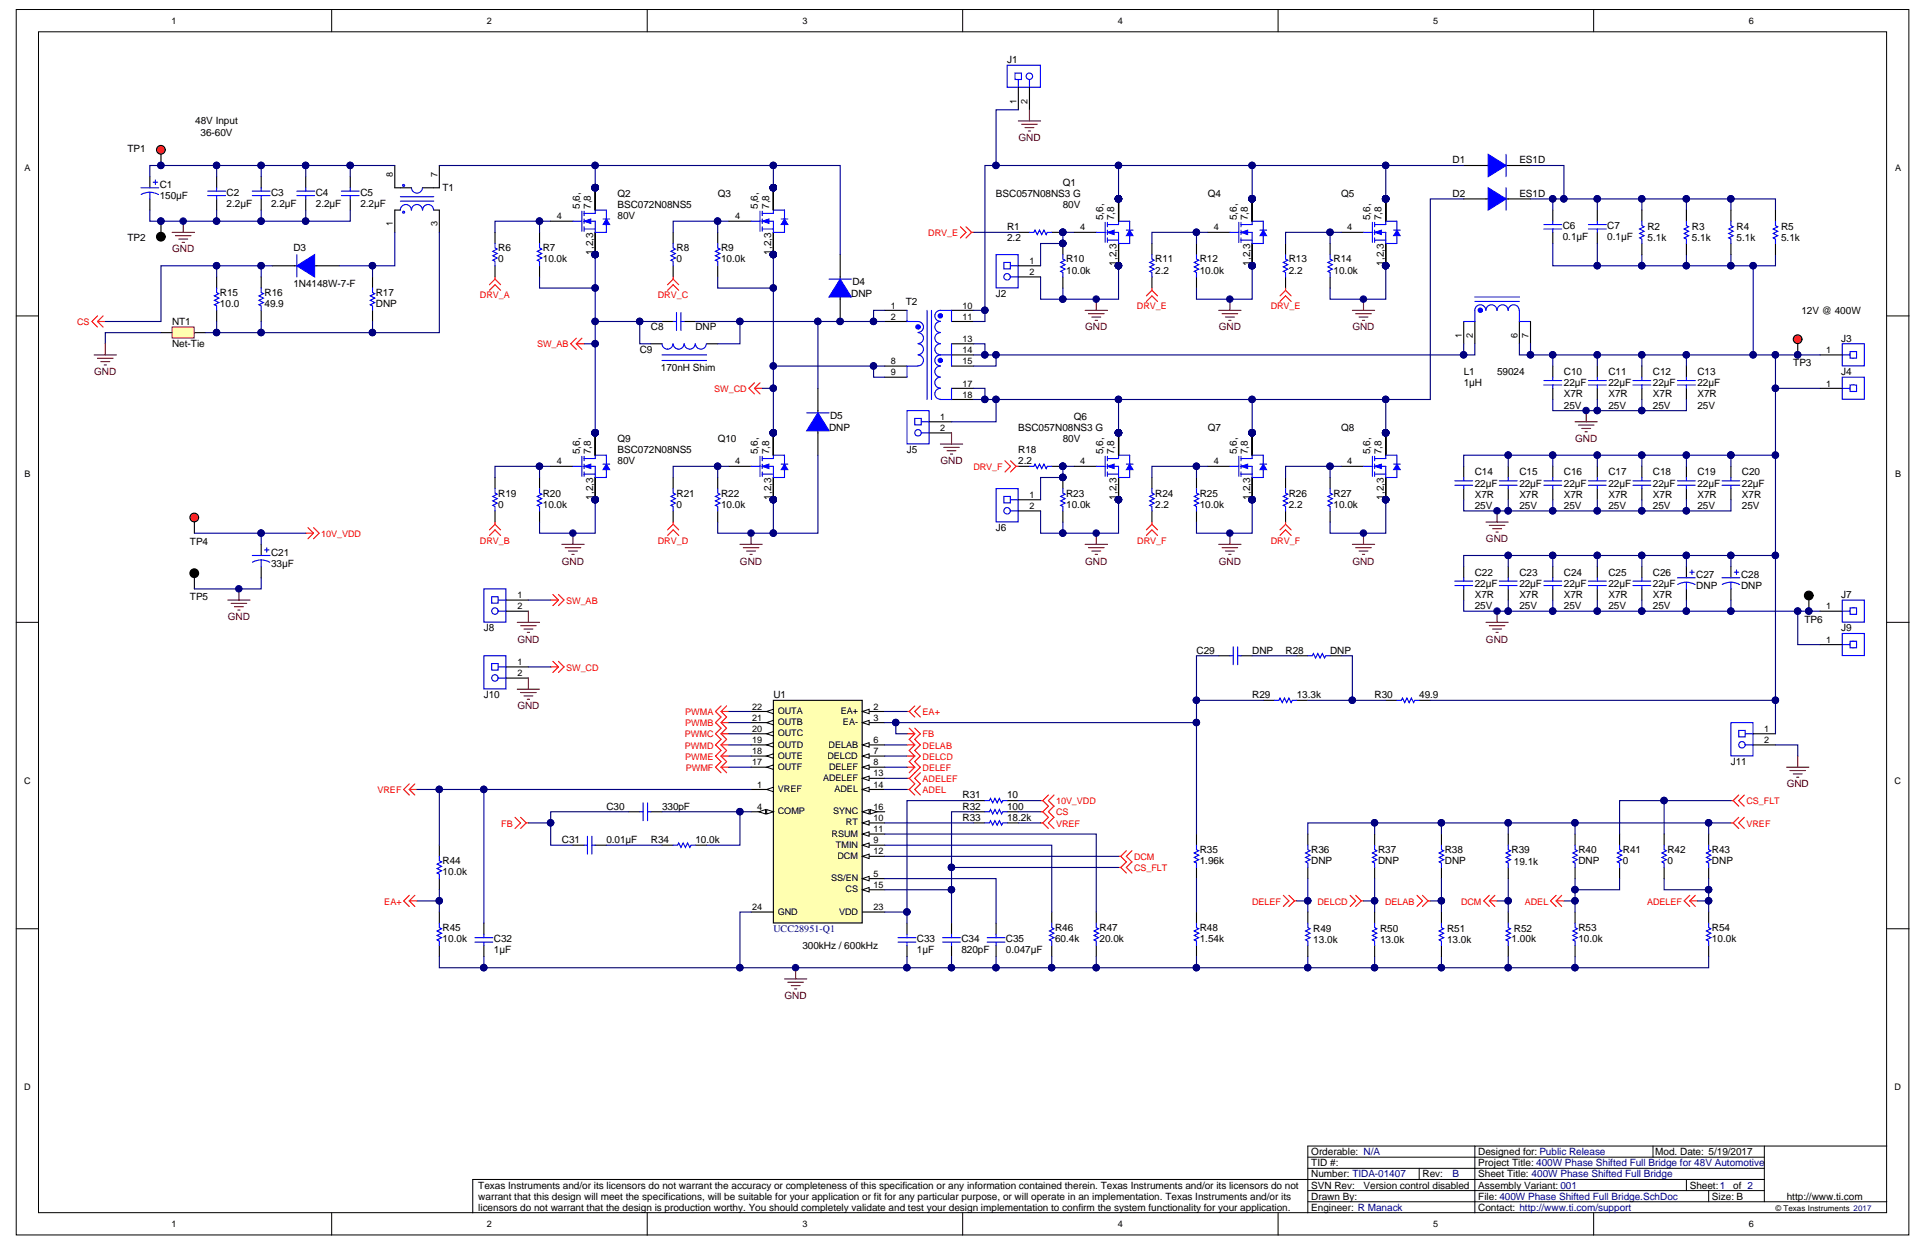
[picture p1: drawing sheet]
<svg xmlns="http://www.w3.org/2000/svg" width="432mm" height="279mm" viewBox="0 0 432 279" stroke-linecap="round" stroke-linejoin="round" font-family="sans-serif">
<defs><g id="words">
<g font-size="2.2">
<text x="225.7" y="14.1">J1</text>
<text x="43.8" y="27.9">48V Input</text>
<text x="28.6" y="34.1">TP1</text>
<text x="44.9" y="30.4">36-60V</text>
<text x="238.1" y="41.6">Q1</text>
<text x="325.5" y="36.6">D1</text>
<text x="340.5" y="36.6">ES1D</text>
<text x="35.8" y="44.6">150µF</text>
<text x="35.8" y="42.1">C1</text>
<text x="50.8" y="46.3">2.2µF</text>
<text x="50.8" y="43.8">C2</text>
<text x="60.8" y="46.3">2.2µF</text>
<text x="60.8" y="43.8">C3</text>
<text x="70.8" y="46.3">2.2µF</text>
<text x="70.8" y="43.8">C4</text>
<text x="80.7" y="46.3">2.2µF</text>
<text x="80.7" y="43.8">C5</text>
<text x="99.2" y="42.8">T1</text>
<text x="129.9" y="46.8" transform="rotate(-90 129.9 46.8)">5,6,</text>
<text x="132.4" y="46.8" transform="rotate(-90 132.4 46.8)">7,8</text>
<text x="138.4" y="44.1">Q2</text>
<text x="138.4" y="46.6">BSC072N08NS5</text>
<text x="160.8" y="44.1">Q3</text>
<text x="169.8" y="46.8" transform="rotate(-90 169.8 46.8)">5,6,</text>
<text x="172.3" y="46.8" transform="rotate(-90 172.3 46.8)">7,8</text>
<text x="223.2" y="44.1">BSC057N08NS3 G</text>
<text x="238.1" y="46.6">80V</text>
<text x="270.6" y="44.1">Q4</text>
<text x="300.5" y="44.1">Q5</text>
<text x="325.5" y="44.1">D2</text>
<text x="340.5" y="44.1">ES1D</text>
<text x="138.4" y="49.1">80V</text>
<text x="225.7" y="51.6">R1</text>
<text x="247.2" y="49.3" transform="rotate(-90 247.2 49.3)">5,6,</text>
<text x="249.7" y="49.3" transform="rotate(-90 249.7 49.3)">7,8</text>
<text x="277.1" y="49.3" transform="rotate(-90 277.1 49.3)">5,6,</text>
<text x="279.6" y="49.3" transform="rotate(-90 279.6 49.3)">7,8</text>
<text x="307.1" y="49.3" transform="rotate(-90 307.1 49.3)">5,6,</text>
<text x="309.6" y="49.3" transform="rotate(-90 309.6 49.3)">7,8</text>
<text x="350.2" y="53.8">0.1µF</text>
<text x="350.2" y="51.3">C6</text>
<text x="360.2" y="53.8">0.1µF</text>
<text x="360.2" y="51.3">C7</text>
<text x="369.2" y="51.6">R2</text>
<text x="379.1" y="51.6">R3</text>
<text x="389.1" y="51.6">R4</text>
<text x="399.1" y="51.6">R5</text>
<text x="28.6" y="54">TP2</text>
<text x="65.7" y="56.3">D3</text>
<text x="111.7" y="58.8">0</text>
<text x="111.7" y="56.3">R6</text>
<text x="121.6" y="58.8">10.0k</text>
<text x="121.6" y="56.3">R7</text>
<text x="132.9" y="57" transform="rotate(-90 132.9 57)">1,2,3</text>
<text x="151.6" y="58.8">0</text>
<text x="151.6" y="56.3">R8</text>
<text x="161.6" y="58.8">10.0k</text>
<text x="161.6" y="56.3">R9</text>
<text x="172.8" y="57" transform="rotate(-90 172.8 57)">1,2,3</text>
<text x="225.7" y="54">2.2</text>
<text x="238.9" y="58.8">R10</text>
<text x="250.2" y="59.5" transform="rotate(-90 250.2 59.5)">1,2,3</text>
<text x="258.9" y="58.8">R11</text>
<text x="268.8" y="58.8">R12</text>
<text x="280.1" y="59.5" transform="rotate(-90 280.1 59.5)">1,2,3</text>
<text x="288.8" y="58.8">R13</text>
<text x="298.8" y="58.8">R14</text>
<text x="310.1" y="59.5" transform="rotate(-90 310.1 59.5)">1,2,3</text>
<text x="369.2" y="54">5.1k</text>
<text x="379.1" y="54">5.1k</text>
<text x="389.1" y="54">5.1k</text>
<text x="399.1" y="54">5.1k</text>
<text x="65.7" y="64.3">1N4148W-7-F</text>
<text x="191" y="63.8">D4</text>
<text x="238.9" y="61.3">10.0k</text>
<text x="258.9" y="61.3">2.2</text>
<text x="268.8" y="61.3">10.0k</text>
<text x="288.8" y="61.3">2.2</text>
<text x="298.8" y="61.3">10.0k</text>
<text x="49.3" y="68.8">10.0</text>
<text x="49.3" y="66.3">R15</text>
<text x="59.3" y="68.8">49.9</text>
<text x="59.3" y="66.3">R16</text>
<text x="84.2" y="68.8">DNP</text>
<text x="84.2" y="66.3">R17</text>
<text x="190.8" y="66.5">DNP</text>
<text x="203" y="68.3">T2</text>
<text x="223.2" y="66.5">J2</text>
<text x="403.7" y="70.3">12V @ 400W</text>
<text x="38.6" y="72.8">NT1</text>
<text x="38.6" y="77.8">Net-Tie</text>
<text x="145.9" y="74">C8</text>
<text x="155.8" y="74">DNP</text>
<text x="412.6" y="76.5">J3</text>
<text x="143.4" y="79">C9</text>
<text x="148.1" y="83">170nH Shim</text>
<text x="401.8" y="82">TP3</text>
<text x="328" y="86.5">1µH</text>
<text x="328" y="84">L1</text>
<text x="335.5" y="84">59024</text>
<text x="350.4" y="86.5">22µF</text>
<text x="350.4" y="89">X7R</text>
<text x="350.4" y="84">C10</text>
<text x="360.4" y="86.5">22µF</text>
<text x="360.4" y="89">X7R</text>
<text x="360.4" y="84">C11</text>
<text x="370.4" y="86.5">22µF</text>
<text x="370.4" y="89">X7R</text>
<text x="370.4" y="84">C12</text>
<text x="380.4" y="86.5">22µF</text>
<text x="380.4" y="89">X7R</text>
<text x="380.4" y="84">C13</text>
<text x="412.6" y="84">J4</text>
<text x="186" y="93.8">D5</text>
<text x="240.6" y="94">Q6</text>
<text x="350.4" y="91.5">25V</text>
<text x="360.4" y="91.5">25V</text>
<text x="370.4" y="91.5">25V</text>
<text x="380.4" y="91.5">25V</text>
<text x="129.9" y="101.7" transform="rotate(-90 129.9 101.7)">5,6,</text>
<text x="132.4" y="101.7" transform="rotate(-90 132.4 101.7)">7,8</text>
<text x="138.4" y="99">Q9</text>
<text x="138.4" y="101.5">BSC072N08NS5</text>
<text x="160.8" y="99">Q10</text>
<text x="169.8" y="101.7" transform="rotate(-90 169.8 101.7)">5,6,</text>
<text x="172.3" y="101.7" transform="rotate(-90 172.3 101.7)">7,8</text>
<text x="185.8" y="96.5">DNP</text>
<text x="203.2" y="101.5">J5</text>
<text x="228.2" y="96.5">BSC057N08NS3 G</text>
<text x="228.2" y="101.5">R18</text>
<text x="238.1" y="99">80V</text>
<text x="247.2" y="101.7" transform="rotate(-90 247.2 101.7)">5,6,</text>
<text x="249.7" y="101.7" transform="rotate(-90 249.7 101.7)">7,8</text>
<text x="270.6" y="96.5">Q7</text>
<text x="277.1" y="101.7" transform="rotate(-90 277.1 101.7)">5,6,</text>
<text x="279.6" y="101.7" transform="rotate(-90 279.6 101.7)">7,8</text>
<text x="300.5" y="96.5">Q8</text>
<text x="307.1" y="101.7" transform="rotate(-90 307.1 101.7)">5,6,</text>
<text x="309.6" y="101.7" transform="rotate(-90 309.6 101.7)">7,8</text>
<text x="138.4" y="104">80V</text>
<text x="228.2" y="104">2.2</text>
<text x="330.5" y="106.5">C14</text>
<text x="340.5" y="106.5">C15</text>
<text x="350.4" y="106.5">C16</text>
<text x="360.4" y="106.5">C17</text>
<text x="370.4" y="106.5">C18</text>
<text x="380.4" y="106.5">C19</text>
<text x="390.3" y="106.5">C20</text>
<text x="111.7" y="113.7">0</text>
<text x="111.7" y="111.2">R19</text>
<text x="121.6" y="113.7">10.0k</text>
<text x="121.6" y="111.2">R20</text>
<text x="132.9" y="111.9" transform="rotate(-90 132.9 111.9)">1,2,3</text>
<text x="151.6" y="113.7">0</text>
<text x="151.6" y="111.2">R21</text>
<text x="161.6" y="113.7">10.0k</text>
<text x="161.6" y="111.2">R22</text>
<text x="172.8" y="111.9" transform="rotate(-90 172.8 111.9)">1,2,3</text>
<text x="238.9" y="113.7">10.0k</text>
<text x="238.9" y="111.2">R23</text>
<text x="250.2" y="111.9" transform="rotate(-90 250.2 111.9)">1,2,3</text>
<text x="258.9" y="113.7">2.2</text>
<text x="258.9" y="111.2">R24</text>
<text x="268.8" y="113.7">10.0k</text>
<text x="268.8" y="111.2">R25</text>
<text x="280.1" y="111.9" transform="rotate(-90 280.1 111.9)">1,2,3</text>
<text x="288.8" y="113.7">2.2</text>
<text x="288.8" y="111.2">R26</text>
<text x="298.8" y="113.7">10.0k</text>
<text x="298.8" y="111.2">R27</text>
<text x="310.1" y="111.9" transform="rotate(-90 310.1 111.9)">1,2,3</text>
<text x="330.5" y="109">22µF</text>
<text x="330.5" y="114">25V</text>
<text x="330.5" y="111.5">X7R</text>
<text x="340.5" y="109">22µF</text>
<text x="340.5" y="114">25V</text>
<text x="340.5" y="111.5">X7R</text>
<text x="350.4" y="109">22µF</text>
<text x="350.4" y="114">25V</text>
<text x="350.4" y="111.5">X7R</text>
<text x="360.4" y="109">22µF</text>
<text x="360.4" y="114">25V</text>
<text x="360.4" y="111.5">X7R</text>
<text x="370.4" y="109">22µF</text>
<text x="370.4" y="114">25V</text>
<text x="370.4" y="111.5">X7R</text>
<text x="380.4" y="109">22µF</text>
<text x="380.4" y="114">25V</text>
<text x="380.4" y="111.5">X7R</text>
<text x="390.3" y="109">22µF</text>
<text x="390.3" y="114">25V</text>
<text x="390.3" y="111.5">X7R</text>
<text x="223.2" y="119">J6</text>
<text x="42.6" y="122">TP4</text>
<text x="60.8" y="124.4">C21</text>
<text x="60.8" y="126.9">33µF</text>
<text x="330.5" y="131.4">22µF</text>
<text x="330.5" y="128.9">C22</text>
<text x="340.5" y="131.4">22µF</text>
<text x="340.5" y="128.9">C23</text>
<text x="350.4" y="131.4">22µF</text>
<text x="350.4" y="128.9">C24</text>
<text x="360.4" y="131.4">22µF</text>
<text x="360.4" y="128.9">C25</text>
<text x="370.4" y="131.4">22µF</text>
<text x="370.4" y="128.9">C26</text>
<text x="380.1" y="131.9">DNP</text>
<text x="380.1" y="129.4">C27</text>
<text x="390.1" y="131.9">DNP</text>
<text x="390.1" y="129.4">C28</text>
<text x="42.6" y="134.4">TP5</text>
<text x="330.5" y="136.4">25V</text>
<text x="330.5" y="133.9">X7R</text>
<text x="340.5" y="136.4">25V</text>
<text x="340.5" y="133.9">X7R</text>
<text x="350.4" y="136.4">25V</text>
<text x="350.4" y="133.9">X7R</text>
<text x="360.4" y="136.4">25V</text>
<text x="360.4" y="133.9">X7R</text>
<text x="370.4" y="136.4">25V</text>
<text x="370.4" y="133.9">X7R</text>
<text x="412.6" y="133.9">J7</text>
<text x="108.4" y="141.4">J8</text>
<text x="404.3" y="139.4">TP6</text>
<text x="412.6" y="141.4">J9</text>
<text x="268.1" y="146.4">C29</text>
<text x="280.6" y="146.4">DNP</text>
<text x="288.1" y="146.4">R28</text>
<text x="298.1" y="146.4">DNP</text>
<text x="108.4" y="156.4">J10</text>
<text x="173.3" y="156.4">U1</text>
<text x="280.6" y="156.4">R29</text>
<text x="290.6" y="156.4">13.3k</text>
<text x="308" y="156.4">R30</text>
<text x="318" y="156.4">49.9</text>
<text x="387.8" y="171.3">J11</text>
<text x="215.7" y="178.8">R31</text>
<text x="225.7" y="178.8">10</text>
<text x="135.9" y="181.3">C30</text>
<text x="148.3" y="181.3">330pF</text>
<text x="215.7" y="181.3">R32</text>
<text x="215.7" y="183.8">R33</text>
<text x="225.7" y="181.3">100</text>
<text x="225.7" y="183.8">18.2k</text>
<text x="125.9" y="188.8">C31</text>
<text x="135.9" y="188.8">0.01µF</text>
<text x="145.9" y="188.8">R34</text>
<text x="155.8" y="188.8">10.0k</text>
<text x="268.8" y="191">R35</text>
<text x="293.8" y="191">R36</text>
<text x="308.8" y="191">R37</text>
<text x="323.8" y="191">R38</text>
<text x="338.7" y="191">R39</text>
<text x="353.7" y="191">R40</text>
<text x="363.7" y="191">R41</text>
<text x="373.6" y="191">R42</text>
<text x="383.6" y="191">R43</text>
<text x="99.2" y="196">10.0k</text>
<text x="99.2" y="193.5">R44</text>
<text x="268.8" y="193.5">1.96k</text>
<text x="293.8" y="193.5">DNP</text>
<text x="308.8" y="193.5">DNP</text>
<text x="323.8" y="193.5">DNP</text>
<text x="339.2" y="193.8">19.1k</text>
<text x="353.7" y="193.5">DNP</text>
<text x="363.7" y="193.5">0</text>
<text x="373.6" y="193.5">0</text>
<text x="383.6" y="193.5">DNP</text>
<text x="99.2" y="208.5">R45</text>
<text x="236.4" y="208.5">R46</text>
<text x="246.4" y="208.5">R47</text>
<text x="268.8" y="208.5">R48</text>
<text x="294.3" y="208.8">R49</text>
<text x="309.3" y="208.8">R50</text>
<text x="324.3" y="208.8">R51</text>
<text x="339.2" y="208.8">R52</text>
<text x="353.7" y="208.5">R53</text>
<text x="383.6" y="208.5">R54</text>
<text x="99.2" y="211">10.0k</text>
<text x="110.7" y="213.5">1µF</text>
<text x="110.7" y="211">C32</text>
<text x="179.8" y="212.5">300kHz / 600kHz</text>
<text x="205.5" y="213.5">1µF</text>
<text x="205.5" y="211">C33</text>
<text x="215.4" y="213.5">820pF</text>
<text x="215.4" y="211">C34</text>
<text x="225.4" y="213.5">0.047µF</text>
<text x="225.4" y="211">C35</text>
<text x="236.4" y="211">60.4k</text>
<text x="246.4" y="211">20.0k</text>
<text x="268.8" y="211">1.54k</text>
<text x="294.3" y="211.3">13.0k</text>
<text x="309.3" y="211.3">13.0k</text>
<text x="324.3" y="211.3">13.0k</text>
<text x="338.7" y="211">1.00k</text>
<text x="353.7" y="211">10.0k</text>
<text x="383.6" y="211">10.0k</text>
<text x="293.8" y="263.7">Number: TIDA-01407</text>
<text x="293.8" y="261.2">TID #:</text>
<text x="293.8" y="258.7">Orderable: N/A</text>
<text x="318.8" y="263.7">Rev:</text>
<text x="331.2" y="263.7">Sheet Title: 400W Phase Shifted Full Bridge</text>
<text x="331.2" y="261.2">Project Title: 400W Phase Shifted Full Bridge for 48V Automotive</text>
<text x="331.2" y="258.7">Designed for: Public Release</text>
<text x="370.9" y="258.7">Mod. Date: 5/19/2017</text>
<text x="107.2" y="266.2">Texas Instruments and/or its licensors do not warrant the accuracy or completeness of this specification or any information contained therein. Texas Instruments and/or its licensors do not</text>
<text x="107.2" y="268.7">warrant that this design will meet the specifications, will be suitable for your application or fit for any particular purpose, or will operate in an implementation. Texas Instruments and/or its</text>
<text x="293.8" y="268.7">Drawn By:</text>
<text x="293.8" y="266.2">SVN Rev:</text>
<text x="305.5" y="266.2">Version control disabled</text>
<text x="331.2" y="268.7">File: 400W Phase Shifted Full Bridge.SchDoc</text>
<text x="331.2" y="266.2">Assembly Variant: 001</text>
<text x="378.6" y="266.2">Sheet:1</text>
<text x="383.6" y="268.7">Size: B</text>
<text x="388.4" y="266.2">of 2</text>
<text x="400.4" y="268.7">http://www.ti.com</text>
<text x="107.2" y="271.2">licensors do not warrant that the design is production worthy. You should completely validate and test your design implementation to confirm the system functionality for your application.</text>
<text x="293.8" y="271.2">Engineer: R Manack</text>
<text x="331.2" y="271.2">Contact: http://www.ti.com/support</text>
</g>
<g font-size="2.2" fill="#800000">
<text x="228.2" y="31.6">GND</text>
<text x="38.6" y="56.5">GND</text>
<text x="243.2" y="74">GND</text>
<text x="273.1" y="74">GND</text>
<text x="303" y="74">GND</text>
<text x="21.1" y="84">GND</text>
<text x="353" y="99">GND</text>
<text x="210.8" y="104">GND</text>
<text x="333" y="121.4">GND</text>
<text x="125.9" y="126.4">GND</text>
<text x="165.8" y="126.4">GND</text>
<text x="243.2" y="126.4">GND</text>
<text x="273.1" y="126.4">GND</text>
<text x="303" y="126.4">GND</text>
<text x="51.1" y="138.9">GND</text>
<text x="115.9" y="143.9">GND</text>
<text x="333" y="143.9">GND</text>
<text x="115.9" y="158.9">GND</text>
<text x="400.4" y="176.3">GND</text>
<text x="175.8" y="223.7">GND</text>
</g>
<g font-size="2.2" fill="#000080">
<text x="173.3" y="208.8">UCC28951-Q1</text>
<text x="325.5" y="263.7">B</text>
</g>
<g font-size="2">
<text x="38.4" y="5.3">1</text>
<text x="109.1" y="5.3">2</text>
<text x="179.8" y="5.3">3</text>
<text x="250.5" y="5.3">4</text>
<text x="321.2" y="5.3">5</text>
<text x="391.9" y="5.3">6</text>
<text x="227.7" y="23.2" transform="rotate(-90 227.7 23.2)">1</text>
<text x="230.2" y="23.2" transform="rotate(-90 230.2 23.2)">2</text>
<text x="5.5" y="38.3">A</text>
<text x="88" y="39.5" transform="rotate(-90 88 39.5)">8</text>
<text x="98" y="39.5" transform="rotate(-90 98 39.5)">7</text>
<text x="424.6" y="38.3">A</text>
<text x="88" y="50.7" transform="rotate(-90 88 50.7)">1</text>
<text x="98" y="50.7" transform="rotate(-90 98 50.7)">3</text>
<text x="124.8" y="49.1">4</text>
<text x="164.7" y="49.1">4</text>
<text x="242" y="51.6">4</text>
<text x="272" y="51.6">4</text>
<text x="301.9" y="51.6">4</text>
<text x="230.7" y="59.1">1</text>
<text x="230.7" y="61.6">2</text>
<text x="199.6" y="69.1">1</text>
<text x="199.6" y="71.6">2</text>
<text x="215.7" y="69.1">10</text>
<text x="215.7" y="71.6">11</text>
<text x="215.7" y="76.6">13</text>
<text x="327.6" y="75.6" transform="rotate(-90 327.6 75.6)">1</text>
<text x="330.1" y="75.6" transform="rotate(-90 330.1 75.6)">2</text>
<text x="340" y="75.6" transform="rotate(-90 340 75.6)">6</text>
<text x="342.5" y="75.6" transform="rotate(-90 342.5 75.6)">7</text>
<text x="199.6" y="81.6">8</text>
<text x="215.7" y="79.1">14</text>
<text x="215.7" y="81.6">15</text>
<text x="409.2" y="79.1">1</text>
<text x="199.6" y="84.1">9</text>
<text x="215.7" y="86.6">17</text>
<text x="215.7" y="89.1">18</text>
<text x="409.2" y="86.6">1</text>
<text x="210.7" y="94">1</text>
<text x="210.7" y="96.5">2</text>
<text x="5.5" y="106.9">B</text>
<text x="124.8" y="104">4</text>
<text x="164.7" y="104">4</text>
<text x="242" y="104">4</text>
<text x="272" y="104">4</text>
<text x="301.9" y="104">4</text>
<text x="424.6" y="106.9">B</text>
<text x="230.7" y="111.5">1</text>
<text x="230.7" y="114">2</text>
<text x="115.9" y="134">1</text>
<text x="115.9" y="136.5">2</text>
<text x="409.2" y="136.5">1</text>
<text x="409.2" y="143.9">1</text>
<text x="115.9" y="148.9">1</text>
<text x="115.9" y="151.4">2</text>
<text x="168.6" y="161.4">21</text>
<text x="168.6" y="158.9">22</text>
<text x="174.3" y="159.9">OUTA</text>
<text x="188.4" y="159.9">EA+</text>
<text x="195.7" y="158.9">2</text>
<text x="195.7" y="161.4">3</text>
<text x="168.6" y="166.4">19</text>
<text x="168.6" y="163.9">20</text>
<text x="174.3" y="167.4">OUTD</text>
<text x="174.3" y="164.9">OUTC</text>
<text x="174.3" y="162.4">OUTB</text>
<text x="185.7" y="167.4">DELAB</text>
<text x="188.9" y="162.4">EA-</text>
<text x="195.7" y="166.4">6</text>
<text x="395.3" y="163.9">1</text>
<text x="395.3" y="166.4">2</text>
<text x="168.6" y="171.4">17</text>
<text x="168.6" y="168.9">18</text>
<text x="174.3" y="172.4">OUTF</text>
<text x="174.3" y="169.9">OUTE</text>
<text x="185.4" y="169.9">DELCD</text>
<text x="185.8" y="172.4">DELEF</text>
<text x="195.7" y="168.9">7</text>
<text x="195.7" y="171.4">8</text>
<text x="195.7" y="173.9">13</text>
<text x="5.4" y="175.5">C</text>
<text x="169.7" y="176.4">1</text>
<text x="174.3" y="177.4">VREF</text>
<text x="184.5" y="174.9">ADELEF</text>
<text x="187" y="177.4">ADEL</text>
<text x="195.7" y="176.4">14</text>
<text x="424.5" y="175.5">C</text>
<text x="169.7" y="181.4">4</text>
<text x="174.3" y="182.4">COMP</text>
<text x="186.7" y="182.4">SYNC</text>
<text x="189.6" y="184.9">RT</text>
<text x="195.7" y="183.9">10</text>
<text x="195.7" y="181.4">16</text>
<text x="186.4" y="187.4">RSUM</text>
<text x="187.3" y="189.9">TMIN</text>
<text x="195.7" y="188.8">9</text>
<text x="195.7" y="186.3">11</text>
<text x="195.7" y="191.3">12</text>
<text x="186.2" y="197.3">SS/EN</text>
<text x="187.7" y="192.4">DCM</text>
<text x="195.7" y="196.3">5</text>
<text x="168.6" y="203.8">24</text>
<text x="189.5" y="199.8">CS</text>
<text x="195.7" y="198.8">15</text>
<text x="195.7" y="203.8">23</text>
<text x="174.3" y="204.8">GND</text>
<text x="188" y="204.8">VDD</text>
<text x="5.4" y="244.2">D</text>
<text x="424.5" y="244.2">D</text>
<text x="38.4" y="274.8">1</text>
<text x="109.1" y="274.8">2</text>
<text x="179.8" y="274.8">3</text>
<text x="250.5" y="274.8">4</text>
<text x="321.2" y="274.8">5</text>
<text x="391.9" y="274.8">6</text>
</g>
<g font-size="2" fill="#f00">
<text x="208" y="52.9">DRV_E</text>
<text x="107.6" y="66.8">DRV_A</text>
<text x="147.4" y="66.8">DRV_C</text>
<text x="254.8" y="69.3">DRV_E</text>
<text x="284.7" y="69.3">DRV_E</text>
<text x="17.3" y="72.8">CS</text>
<text x="120.4" y="77.8">SW_AB</text>
<text x="160.1" y="87.8">SW_CD</text>
<text x="218.1" y="105.3">DRV_F</text>
<text x="72" y="120.2">10V_VDD</text>
<text x="107.6" y="121.7">DRV_B</text>
<text x="147.4" y="121.7">DRV_D</text>
<text x="254.8" y="121.7">DRV_F</text>
<text x="284.8" y="121.7">DRV_F</text>
<text x="126.9" y="135.2">SW_AB</text>
<text x="126.9" y="150.2">SW_CD</text>
<text x="153.6" y="160.2">PWMA</text>
<text x="206.7" y="160.2">EA+</text>
<text x="153.5" y="165.2">PWMC</text>
<text x="153.5" y="167.7">PWMD</text>
<text x="153.6" y="162.7">PWMB</text>
<text x="206.7" y="167.7">DELAB</text>
<text x="206.7" y="165.2">FB</text>
<text x="153.6" y="170.2">PWME</text>
<text x="153.7" y="172.7">PWMF</text>
<text x="206.7" y="172.7">DELEF</text>
<text x="206.7" y="170.2">DELCD</text>
<text x="84.6" y="177.6">VREF</text>
<text x="206.7" y="177.6">ADEL</text>
<text x="206.7" y="175.1">ADELEF</text>
<text x="112.3" y="185.1">FB</text>
<text x="236.7" y="182.6">CS</text>
<text x="236.7" y="185.1">VREF</text>
<text x="236.7" y="180.1">10V_VDD</text>
<text x="391.4" y="185.1">VREF</text>
<text x="391.4" y="180.1">CS_FLT</text>
<text x="254.1" y="192.6">DCM</text>
<text x="254.1" y="195.1">CS_FLT</text>
<text x="86.1" y="202.6">EA+</text>
<text x="280.6" y="202.6">DELEF</text>
<text x="295.2" y="202.6">DELCD</text>
<text x="310.4" y="202.6">DELAB</text>
<text x="327.4" y="202.6">DCM</text>
<text x="341.7" y="202.6">ADEL</text>
<text x="369.1" y="202.6">ADELEF</text>
</g>
<text font-size="1.8" x="397.8" y="271.3">© Texas Instruments 2017</text>
</g></defs>
<g fill="#fff" stroke="#000" stroke-width=".22">
<path d="M3.6 2.1h424.1v274.5h-424.1z"/>
<path d="M8.6 7.1h414.1v264.5h-414.1z"/>
</g>
<g fill="none" stroke="#000" stroke-width=".22">
<path d="M74.3 2.1v5M145 2.1v5M215.7 2.1v5M286.4 2.1v5M357.1 2.1v5M3.6 70.8h5M422.8 70.8h5M3.6 139.4h5M422.8 139.4h5M3.6 208h5M422.8 208h5M293.1 259.2h102.3"/>
<path d="M330.5 256.7h-37.4v14.9M370.4 256.7v2.5M395.4 256.7v12.4M422.8 256.7h-92.3v14.9M74.3 271.6v5M145 271.6v5M215.7 271.6v5M286.4 271.6v5M293.1 269.1h129.7M293.1 266.6h102.3M293.1 261.7h102.3M318 261.7v2.4"/>
<path d="M357.1 271.6v5M377.9 264.1v2.5M382.9 266.6v2.5M395.4 264.1h-289.5v7.5"/>
</g>
<g fill="none" stroke="#00f" stroke-width=".25">
<path d="M203.2 69.5v2.5h2.5a1.22 1.22 0 0 1 1.2 1.2 1.22 1.22 0 0 1-1.2 1.2M205.7 74.5a1.22 1.22 0 0 1 1.2 1.2 1.22 1.22 0 0 1-1.2 1.2M205.7 77a1.22 1.22 0 0 1 1.2 1.2 1.22 1.22 0 0 1-1.2 1.2M205.7 79.5a1.22 1.22 0 0 1 1.2 1.2 1.22 1.22 0 0 1-1.2 1.2l-2.5 .1v2.5M207.7 69.5v20M208.7 69.5v20M210.7 72a1.22 1.22 0 0 1-1.2-1.3 1.22 1.22 0 0 1 1.2-1.2h2.5v2.5M210.7 72a1.22 1.22 0 0 0-1.2 1.2 1.22 1.22 0 0 0 1.2 1.2M210.7 74.5a1.22 1.22 0 0 0-1.2 1.2 1.22 1.22 0 0 0 1.2 1.2M210.7 77a1.22 1.22 0 0 0-1.2 1.2 1.22 1.22 0 0 0 1.2 1.2M213.2 79.5h-2.5a1.25 1.25 0 0 0-1.2 1.2 1.25 1.25 0 0 0 1.2 1.3 1.22 1.22 0 0 0-1.2 1.2 1.22 1.22 0 0 0 1.2 1.2M213.2 77v5"/>
<path d="M330.5 67.5h10M330.5 66.5h10M332.9 69.5a1.22 1.22 0 0 0-1.2-1.2 1.22 1.22 0 0 0-1.2 1.2v2.5h-2.5M337.9 69.5a1.25 1.25 0 0 0-1.2-1.2 1.25 1.25 0 0 0-1.3 1.2 1.22 1.22 0 0 0-1.2-1.2 1.22 1.22 0 0 0-1.2 1.2M340.4 69.5a1.22 1.22 0 0 0-1.2-1.2 1.22 1.22 0 0 0-1.2 1.2M340.5 69.5v2.5h2.5M210.7 84.5a1.22 1.22 0 0 0-1.2 1.2 1.22 1.22 0 0 0 1.2 1.2M210.7 87a1.22 1.22 0 0 0-1.2 1.2 1.22 1.22 0 0 0 1.2 1.2M213.2 87v2.5h-2.5"/>
</g>
<g fill="none" stroke="#00f" stroke-width=".75">
<circle cx="205.7" cy="73.2" r=".22"/>
<circle cx="210.7" cy="70.7" r=".22"/>
<circle cx="331.7" cy="69.5" r=".22"/>
<circle cx="210.7" cy="80.7" r=".22"/>
</g>
<g fill="none" stroke="#000" stroke-width=".25">
<path d="M198.2 69.5h5M198.2 72h5M213.2 69.5h5M213.2 72h5M213.2 77h5M213.2 79.5h5M328 72v5M330.5 72v5M340.5 72v5M343 72v5M198.2 82h5M198.2 84.5h5"/>
<path d="M213.2 82h5M213.2 87h5M213.2 89.5h5"/>
</g>
<path d="M173.3 156.8h19.9v49.9h-19.9z" fill="#ffffb0" stroke="#000" stroke-width=".25"/>
<path d="M168.3 176.8h5" fill="none" stroke="#000" stroke-width=".25"/>
<path d="M171.8 176.8l1.5-.5v1z" fill="#fff"/>
<path d="M171.8 176.8l1.5-.5v1z" fill="none" stroke="#000" stroke-width=".22"/>
<path d="M193.3 159.3h4.9" fill="none" stroke="#000" stroke-width=".25"/>
<path d="M193.3 159.3l1.5-.5v1z" fill="#fff"/>
<path d="M193.3 159.3l1.5-.5v1z" fill="none" stroke="#000" stroke-width=".22"/>
<path d="M193.3 161.8h4.9" fill="none" stroke="#000" stroke-width=".25"/>
<path d="M193.3 161.8l1.5-.5v1z" fill="#fff"/>
<path d="M193.3 161.8l1.5-.5v1z" fill="none" stroke="#000" stroke-width=".22"/>
<path d="M168.3 181.8h5" fill="none" stroke="#000" stroke-width=".25"/>
<path d="M171.8 181.3l1.5 .5-1.5 .5z" fill="#fff"/>
<path d="M171.8 181.3l1.5 .5-1.5 .5z" fill="none" stroke="#000" stroke-width=".22"/>
<path d="M170.1 181.8l1.4-.5v1z" fill="#fff"/>
<path d="M170.1 181.8l1.4-.5v1z" fill="none" stroke="#000" stroke-width=".22"/>
<path d="M193.3 196.8h4.9" fill="none" stroke="#000" stroke-width=".25"/>
<path d="M193.3 196.8l1.5-.5v1z" fill="#fff"/>
<path d="M193.3 196.8l1.5-.5v1z" fill="none" stroke="#000" stroke-width=".22"/>
<path d="M193.3 166.8h4.9" fill="none" stroke="#000" stroke-width=".25"/>
<path d="M193.3 166.8l1.5-.5v1z" fill="#fff"/>
<path d="M193.3 166.8l1.5-.5v1z" fill="none" stroke="#000" stroke-width=".22"/>
<path d="M193.3 169.3h4.9" fill="none" stroke="#000" stroke-width=".25"/>
<path d="M193.3 169.3l1.5-.5v1z" fill="#fff"/>
<path d="M193.3 169.3l1.5-.5v1z" fill="none" stroke="#000" stroke-width=".22"/>
<path d="M193.3 171.8h4.9" fill="none" stroke="#000" stroke-width=".25"/>
<path d="M193.3 171.8l1.5-.5v1z" fill="#fff"/>
<path d="M193.3 171.8l1.5-.5v1z" fill="none" stroke="#000" stroke-width=".22"/>
<path d="M193.3 189.3h4.9" fill="none" stroke="#000" stroke-width=".25"/>
<path d="M193.3 189.3l1.5-.5v1z" fill="#fff"/>
<path d="M193.3 189.3l1.5-.5v1z" fill="none" stroke="#000" stroke-width=".22"/>
<path d="M193.3 184.3h4.9" fill="none" stroke="#000" stroke-width=".25"/>
<path d="M193.3 184.3l1.5-.5v1z" fill="#fff"/>
<path d="M193.3 184.3l1.5-.5v1z" fill="none" stroke="#000" stroke-width=".22"/>
<path d="M193.3 186.8h4.9" fill="none" stroke="#000" stroke-width=".25"/>
<path d="M193.3 186.8l1.5-.5v1z" fill="#fff"/>
<path d="M193.3 186.8l1.5-.5v1z" fill="none" stroke="#000" stroke-width=".22"/>
<path d="M193.3 191.8h4.9" fill="none" stroke="#000" stroke-width=".25"/>
<path d="M193.3 191.8l1.5-.5v1z" fill="#fff"/>
<path d="M193.3 191.8l1.5-.5v1z" fill="none" stroke="#000" stroke-width=".22"/>
<path d="M193.3 174.3h4.9" fill="none" stroke="#000" stroke-width=".25"/>
<path d="M193.3 174.3l1.5-.5v1z" fill="#fff"/>
<path d="M193.3 174.3l1.5-.5v1z" fill="none" stroke="#000" stroke-width=".22"/>
<path d="M193.3 176.8h4.9" fill="none" stroke="#000" stroke-width=".25"/>
<path d="M193.3 176.8l1.5-.5v1z" fill="#fff"/>
<path d="M193.3 176.8l1.5-.5v1z" fill="none" stroke="#000" stroke-width=".22"/>
<path d="M193.3 199.3h4.9" fill="none" stroke="#000" stroke-width=".25"/>
<path d="M193.3 199.3l1.5-.5v1z" fill="#fff"/>
<path d="M193.3 199.3l1.5-.5v1z" fill="none" stroke="#000" stroke-width=".22"/>
<path d="M193.3 181.8h4.9" fill="none" stroke="#000" stroke-width=".25"/>
<path d="M193.3 181.8l1.5-.5v1z" fill="#fff"/>
<path d="M193.3 181.8l1.5-.5v1z" fill="none" stroke="#000" stroke-width=".22"/>
<path d="M195 181.3l1.5 .5-1.5 .5z" fill="#fff"/>
<path d="M195 181.3l1.5 .5-1.5 .5z" fill="none" stroke="#000" stroke-width=".22"/>
<path d="M168.3 171.8h5" fill="none" stroke="#000" stroke-width=".25"/>
<path d="M171.8 171.8l1.5-.5v1z" fill="#fff"/>
<path d="M171.8 171.8l1.5-.5v1z" fill="none" stroke="#000" stroke-width=".22"/>
<path d="M168.3 169.3h5" fill="none" stroke="#000" stroke-width=".25"/>
<path d="M171.8 169.3l1.5-.5v1z" fill="#fff"/>
<path d="M171.8 169.3l1.5-.5v1z" fill="none" stroke="#000" stroke-width=".22"/>
<path d="M168.3 166.8h5" fill="none" stroke="#000" stroke-width=".25"/>
<path d="M171.8 166.8l1.5-.5v1z" fill="#fff"/>
<path d="M171.8 166.8l1.5-.5v1z" fill="none" stroke="#000" stroke-width=".22"/>
<path d="M168.3 164.3h5" fill="none" stroke="#000" stroke-width=".25"/>
<path d="M171.8 164.3l1.5-.5v1z" fill="#fff"/>
<path d="M171.8 164.3l1.5-.5v1z" fill="none" stroke="#000" stroke-width=".22"/>
<path d="M168.3 161.8h5" fill="none" stroke="#000" stroke-width=".25"/>
<path d="M171.8 161.8l1.5-.5v1z" fill="#fff"/>
<path d="M171.8 161.8l1.5-.5v1z" fill="none" stroke="#000" stroke-width=".22"/>
<path d="M168.3 159.3h5" fill="none" stroke="#000" stroke-width=".25"/>
<path d="M171.8 159.3l1.5-.5v1z" fill="#fff"/>
<path d="M171.8 159.3l1.5-.5v1z" fill="none" stroke="#000" stroke-width=".22"/>
<g fill="none" stroke="#000" stroke-width=".25">
<path d="M33.6 39.6v2.5M48.5 39.6v2.5M58.5 39.6v2.5M68.5 39.6v2.5M78.5 39.6v2.5M88.5 37.1v5M98.4 37.1v5M33.6 44.6v2.4M48.5 44.6v2.4M58.5 44.6v2.4M68.5 44.6v2.4M78.5 44.6v2.4"/>
<path d="M88.5 47v5M98.4 47v5M168.3 204.3h5M193.3 204.3h4.9"/>
</g>
<g fill="none" stroke="#00f" stroke-width=".25">
<path d="M31.6 42.1h4M33.6 43.1h.8l1.1 .5M33.6 43.1l-1.2 .1-.8 .4M33.6 43.1v1.5M34.3 40.8h1M34.8 40.3v1M46.5 42.8h4M46.5 43.8h4M48.5 42.1v.7M48.5 43.8v.8M56.5 42.8h4M56.5 43.8h4"/>
<path d="M58.5 42.1v.7M58.5 43.8v.8M66.5 42.8h4M66.5 43.8h4M68.5 42.1v.7M68.5 43.8v.8M76.5 42.8h4M76.5 43.8h4M78.5 42.1v.7M78.5 43.8v.8M89.7 45.1h7.5M89.7 44.1h7.5"/>
<path d="M92.2 47a1.22 1.22 0 0 0-1.3-1.2 1.22 1.22 0 0 0-1.2 1.2M94.7 42.1a1.22 1.22 0 0 1-1.3 1.2 1.22 1.22 0 0 1-1.2-1.2M94.7 47a1.22 1.22 0 0 0-1.3-1.2 1.22 1.22 0 0 0-1.2 1.2M97.1 47a1.22 1.22 0 0 0-1.2-1.2 1.22 1.22 0 0 0-1.2 1.2"/>
</g>
<g fill="#c0c0c0" stroke="#00f" stroke-width=".25">
<circle cx="90.4" cy="47.5" r=".22"/>
<circle cx="90.4" cy="41.5" r=".22"/>
</g>
<g fill="none" stroke="#000" stroke-width=".25">
<path d="M61 59.5h15M88.5 42.1h3.7M88.5 47h1.2M94.7 42.1h3.7M97.2 47h1.2M110.9 52v2.5M110.9 59.5v2.5M120.9 52v2.5M120.9 59.5v2.5M150.8 52v2.5M150.8 59.5v2.5M160.8 52v2.5"/>
<path d="M160.8 59.5v2.5M83.5 62v2.5M83.5 69.5v2.5M110.9 106.9v2.5M110.9 114.4v2.5M120.9 106.9v2.5M120.9 114.4v2.5M150.8 106.9v2.5M150.8 114.4v2.5M160.8 106.9v2.5M160.8 114.4v2.5"/>
</g>
<path d="M110.9 54.5v1l.5 .3-1 .5 1 .5-1 .5 1 .5-1 .5 .5 .2v1M120.9 54.5v1l.5 .3-1 .5 1 .5-1 .5 1 .5-1 .5 .5 .2v1M150.8 54.5v1l.5 .3-1 .5 1 .5-1 .5 1 .5-1 .5 .5 .2v1M160.8 54.5v1l.5 .3-1 .5 1 .5-1 .5 1 .5-1 .5 .5 .2v1M83.5 64.5v1l.5 .3-1 .5 1 .5-1 .5 1 .5-1 .5 .5 .2v1M110.9 109.4v1l.5 .3-1 .5 1 .5-1 .5 1 .5-1 .5 .5 .2v1M120.9 109.4v1l.5 .3-1 .5 1 .5-1 .5 1 .5-1 .5 .5 .2v1M150.8 109.4v1l.5 .3-1 .5 1 .5-1 .5 1 .5-1 .5 .5 .2v1M160.8 109.4v1l.5 .3-1 .5 1 .5-1 .5 1 .5-1 .5 .5 .2v1" fill="none" stroke="#00f" stroke-width=".25"/>
<g fill="none" stroke="#000080" stroke-width=".25">
<path d="M48.5 37.1v2.5M58.5 37.1v2.5M68.5 37.1v2.5M78.5 37.1v2.5M133.4 37.1v5M33.6 47v2.5h44.9v-2.5M48.5 47v2.5M58.5 47v2.5M68.5 47v2.5M123.4 49.5h-2.5v2.5M133.4 57v7.5h-12.5v-2.5M163.3 49.5h-2.5v2.5"/>
<path d="M173.3 57v7.5h-12.5v-2.5M133.4 64.5v32.5M173.3 64.5v32.5M173.3 82h24.9M123.4 104.4h-2.5v2.5M133.4 111.9v7.5h-12.5v-2.5M173.3 111.9v7.5h-12.5v-2.5"/>
</g>
<g fill="#000080" stroke="#000080" stroke-width=".22">
<circle cx="120.9" cy="49.5" r=".72"/>
<circle cx="133.4" cy="64.5" r=".72"/>
<circle cx="133.4" cy="57" r=".72"/>
<circle cx="160.8" cy="49.5" r=".72"/>
<circle cx="173.3" cy="64.5" r=".72"/>
<circle cx="173.3" cy="57" r=".72"/>
<circle cx="120.9" cy="104.4" r=".72"/>
<circle cx="133.4" cy="111.9" r=".72"/>
<circle cx="173.3" cy="119.4" r=".72"/>
<circle cx="173.3" cy="111.9" r=".72"/>
<circle cx="173.3" cy="82" r=".72"/>
<circle cx="173.3" cy="86.9" r=".72"/>
<circle cx="173.3" cy="96.9" r=".72"/>
<circle cx="195.7" cy="82" r=".72"/>
<circle cx="133.4" cy="96.9" r=".72"/>
<circle cx="133.4" cy="77" r=".72"/>
<circle cx="133.4" cy="72" r=".72"/>
<circle cx="133.4" cy="42" r=".72"/>
<circle cx="133.4" cy="37" r=".72"/>
<circle cx="48.5" cy="37" r=".72"/>
<circle cx="58.5" cy="37" r=".72"/>
<circle cx="68.5" cy="37" r=".72"/>
<circle cx="78.5" cy="37" r=".72"/>
<circle cx="48.5" cy="49.5" r=".72"/>
<circle cx="58.5" cy="49.5" r=".72"/>
<circle cx="68.5" cy="49.5" r=".72"/>
<circle cx="41" cy="49.5" r=".72"/>
</g>
<g fill="none" stroke="#f00" stroke-width=".25">
<path d="M109.7 65l1.2-1.2 1.3 1.2M110.9 62.5l-1.2 1.3M110.9 62.5l1.3 1.3M110.9 62v.5M149.6 65l1.2-1.2 1.3 1.2M150.8 62.5l-1.2 1.3M150.8 62.5l1.3 1.3M150.8 62v.5M109.7 119.9l1.2-1.2 1.3 1.2M110.9 116.9v.5M110.9 117.4l-1.2 1.3M110.9 117.4l1.3 1.3"/>
<path d="M149.6 119.9l1.2-1.2 1.3 1.2M150.8 116.9v.5M150.8 117.4l-1.2 1.3M150.8 117.4l1.3 1.3"/>
</g>
<path d="M38.6 52h5M39.3 52.8h3.5M40.1 53.5h2M40.8 54.3h.5M41.1 49.5v2.5" fill="none" stroke="#800000" stroke-width=".25"/>
<path d="M66.5 59.5l4-2.5v5z" fill="#00f"/>
<path d="M66.5 59.5l4-2.5v5zM66.5 57v5M48.5 64.5v1l.5 .3-1 .5 1 .5-1 .5 1 .5-1 .5 .5 .2v1M58.5 64.5v1l.5 .3-1 .5 1 .5-1 .5 1 .5-1 .5 .5 .2v1" fill="none" stroke="#00f" stroke-width=".25"/>
<path d="M36.1 74.5h2.5M43.6 74.5h2.5M48.5 62v2.5M48.5 69.5v2.5M58.5 62v2.5M58.5 69.5v2.5" fill="none" stroke="#000" stroke-width=".25"/>
<path d="M58.5 59.5v2.5M61 59.5h-12.5v2.5M83.5 59.5v2.5M48.5 72v2.5h35v-2.5M58.5 72v2.5" fill="none" stroke="#000080" stroke-width=".25"/>
<g fill="#000080" stroke="#000080" stroke-width=".22">
<circle cx="83.5" cy="59.5" r=".72"/>
<circle cx="58.5" cy="59.5" r=".72"/>
<circle cx="48.5" cy="59.5" r=".72"/>
<circle cx="48.5" cy="74.5" r=".72"/>
<circle cx="58.5" cy="74.5" r=".72"/>
<circle cx="83.5" cy="74.5" r=".72"/>
</g>
<path d="M38.6 73.2h4.9v2.5h-4.9z" fill="#ffffb0" stroke="#800000" stroke-width=".22"/>
<path d="M48.5 59.5h-12.4v12.5h-12.5M36.1 74.5h-12.5v2.5M46.1 74.5h2.4" fill="none" stroke="#000080" stroke-width=".25"/>
<g fill="#000080" stroke="#000080" stroke-width=".22">
<circle cx="48.5" cy="74.5" r=".72"/>
<circle cx="48.5" cy="59.5" r=".72"/>
<circle cx="133.4" cy="42" r=".72"/>
<circle cx="133.4" cy="57" r=".72"/>
</g>
<path d="M21.8 72l1.3 1.2M21.8 70.8l-1.2 1.2 1.2 1.2M21.8 72h1.8M23.1 70.8l-1.3 1.2" fill="none" stroke="#f00" stroke-width=".25"/>
<path d="M123.4 49.5h5M133.4 42.1v4.9M133.4 52v5" fill="none" stroke="#000" stroke-width=".25"/>
<path d="M128.4 49.5h2M130.4 47.3v4.5M130.9 47.8h2.5M130.9 49.5h2.5v2.5M130.9 51.3h2.5M130.9 47.3v1M130.9 49v1M130.9 50.8v1" fill="none" stroke="#00f" stroke-width=".25"/>
<path d="M130.9 49.5l1.5-.5v1z" fill="#00f"/>
<path d="M130.9 49.5l1.5-.5v1z" fill="none" stroke="#00f" stroke-width=".22"/>
<path d="M133.4 47v.8" fill="none" stroke="#00f" stroke-width=".25"/>
<path d="M133.4 42.1v4.9M133.4 52v5" fill="none" stroke="#000" stroke-width=".25"/>
<g fill="#000080" stroke="#000080" stroke-width=".22">
<circle cx="133.4" cy="57" r=".72"/>
<circle cx="133.4" cy="42" r=".72"/>
</g>
<path d="M135.9 49l.7 1.3h-1.5z" fill="#00f"/>
<path d="M135.9 49l.7 1.3h-1.5z" fill="none" stroke="#00f" stroke-width=".22"/>
<path d="M133.4 47h2.5v2M135.1 49h1.5M135.9 50.3v1.7h-2.5M168.3 49.5h2M170.3 47.3v4.5M170.8 47.8h2.5M170.8 49.5h2.5v2.5M170.8 51.3h2.5M170.8 47.3v1M170.8 49v1M170.8 50.8v1" fill="none" stroke="#00f" stroke-width=".25"/>
<path d="M133.4 42.1v4.9M163.3 49.5h5M173.3 42.1v4.9M173.3 52v5" fill="none" stroke="#000" stroke-width=".25"/>
<g fill="#000080" stroke="#000080" stroke-width=".22">
<circle cx="133.4" cy="42" r=".72"/>
<circle cx="133.4" cy="57" r=".72"/>
<circle cx="173.3" cy="42" r=".72"/>
<circle cx="173.3" cy="57" r=".72"/>
</g>
<path d="M170.8 49.5l1.5-.5v1z" fill="#00f"/>
<path d="M170.8 49.5l1.5-.5v1z" fill="none" stroke="#00f" stroke-width=".22"/>
<path d="M173.3 47v.8" fill="none" stroke="#00f" stroke-width=".25"/>
<path d="M173.3 42.1v4.9M173.3 52v5" fill="none" stroke="#000" stroke-width=".25"/>
<g fill="#000080" stroke="#000080" stroke-width=".22">
<circle cx="173.3" cy="57" r=".72"/>
<circle cx="173.3" cy="42" r=".72"/>
</g>
<path d="M175.8 49l.7 1.3h-1.5z" fill="#00f"/>
<path d="M175.8 49l.7 1.3h-1.5z" fill="none" stroke="#00f" stroke-width=".22"/>
<path d="M173.3 47h2.5v2M175 49h1.5M175.8 50.3v1.7h-2.5M128.4 104.4h2M130.4 102.2v4.5M130.9 102.7h2.5M130.9 104.4h2.5v2.5M130.9 106.2h2.5M130.9 102.2v1M130.9 103.9v1M130.9 105.7v1" fill="none" stroke="#00f" stroke-width=".25"/>
<path d="M173.3 42.1v4.9M133.4 97v4.9M123.4 104.4h5M133.4 106.9v5" fill="none" stroke="#000" stroke-width=".25"/>
<g fill="#000080" stroke="#000080" stroke-width=".22">
<circle cx="173.3" cy="42" r=".72"/>
<circle cx="173.3" cy="57" r=".72"/>
<circle cx="133.4" cy="96.9" r=".72"/>
<circle cx="133.4" cy="111.9" r=".72"/>
</g>
<path d="M130.9 104.4l1.5-.5v1z" fill="#00f"/>
<path d="M130.9 104.4l1.5-.5v1z" fill="none" stroke="#00f" stroke-width=".22"/>
<path d="M133.4 101.9v.8" fill="none" stroke="#00f" stroke-width=".25"/>
<path d="M133.4 97v4.9M133.4 106.9v5" fill="none" stroke="#000" stroke-width=".25"/>
<g fill="#000080" stroke="#000080" stroke-width=".22">
<circle cx="133.4" cy="111.9" r=".72"/>
<circle cx="133.4" cy="96.9" r=".72"/>
</g>
<path d="M135.9 103.9l.7 1.3h-1.5z" fill="#00f"/>
<path d="M135.9 103.9l.7 1.3h-1.5z" fill="none" stroke="#00f" stroke-width=".22"/>
<path d="M133.4 101.9h2.5v2M135.1 103.9h1.5M135.9 105.2v1.7h-2.5M168.3 104.4h2M170.3 102.2v4.5M170.8 102.7h2.5M170.8 104.4h2.5v2.5M170.8 106.2h2.5M170.8 102.2v1M170.8 103.9v1M170.8 105.7v1" fill="none" stroke="#00f" stroke-width=".25"/>
<path d="M133.4 97v4.9M173.3 97v4.9M163.3 104.4h5M173.3 106.9v5" fill="none" stroke="#000" stroke-width=".25"/>
<g fill="#000080" stroke="#000080" stroke-width=".22">
<circle cx="133.4" cy="96.9" r=".72"/>
<circle cx="133.4" cy="111.9" r=".72"/>
<circle cx="173.3" cy="96.9" r=".72"/>
<circle cx="173.3" cy="111.9" r=".72"/>
</g>
<path d="M170.8 104.4l1.5-.5v1z" fill="#00f"/>
<path d="M170.8 104.4l1.5-.5v1z" fill="none" stroke="#00f" stroke-width=".22"/>
<path d="M173.3 101.9v.8" fill="none" stroke="#00f" stroke-width=".25"/>
<path d="M173.3 97v4.9M173.3 106.9v5" fill="none" stroke="#000" stroke-width=".25"/>
<g fill="#000080" stroke="#000080" stroke-width=".22">
<circle cx="173.3" cy="111.9" r=".72"/>
<circle cx="173.3" cy="96.9" r=".72"/>
</g>
<path d="M175.8 103.9l.7 1.3h-1.5z" fill="#00f"/>
<path d="M175.8 103.9l.7 1.3h-1.5z" fill="none" stroke="#00f" stroke-width=".22"/>
<path d="M173.3 101.9h2.5v2M175 103.9h1.5M175.8 105.2v1.7h-2.5M245.7 104.4h1.9M247.6 102.2v4.5M248.1 102.7h2.5M248.1 104.4h2.5v2.5M248.1 106.2h2.5M248.1 102.2v1M248.1 103.9v1M248.1 105.7v1" fill="none" stroke="#00f" stroke-width=".25"/>
<path d="M173.3 97v4.9M250.6 97v4.9M240.7 104.4h5M250.6 106.9v5" fill="none" stroke="#000" stroke-width=".25"/>
<g fill="#000080" stroke="#000080" stroke-width=".22">
<circle cx="173.3" cy="96.9" r=".72"/>
<circle cx="173.3" cy="111.9" r=".72"/>
<circle cx="133.4" cy="77" r=".72"/>
<circle cx="195.7" cy="72" r=".72"/>
<circle cx="195.7" cy="82" r=".72"/>
<circle cx="250.6" cy="96.9" r=".72"/>
<circle cx="250.6" cy="111.9" r=".72"/>
</g>
<g fill="none" stroke="#f00" stroke-width=".25">
<path d="M129.1 77l1.3 1.2M129.1 75.7l-1.2 1.3 1.2 1.2M129.1 77h1.8M130.4 75.7l-1.3 1.3M169.1 87l1.2 1.2M169.1 85.7l-1.3 1.3 1.3 1.2M169.1 87h1.7M170.3 85.7l-1.2 1.3M161.6 159.3l1.2 1.3-1.2 1.2M161.6 158.1l-1.3 1.2 1.3 1.3-1.3 1.2 1.3 1.3-1.3 1.2 1.3 1.3-1.3 1.2 1.3 1.3-1.3 1.2 1.3 1.3-1.3 1.2 1.3 1.3M161.6 159.3h1.7M162.8 158.1l-1.2 1.2"/>
<path d="M161.6 161.8l1.2 1.3-1.2 1.2M161.6 161.8h1.7M161.6 164.3l1.2 1.3-1.2 1.2M161.6 164.3h1.7M161.6 166.8l1.2 1.3-1.2 1.2M161.6 166.8h1.7M161.6 169.3l1.2 1.3-1.2 1.2M161.6 169.3h1.7M161.6 171.8l1.2 1.3M161.6 171.8h1.7"/>
</g>
<path d="M130.9 77h2.5M198.2 69.5h-2.4v2.5M195.8 82v2.5h2.4" fill="none" stroke="#000080" stroke-width=".25"/>
<path d="M248.1 104.4l1.5-.5v1z" fill="#00f"/>
<path d="M248.1 104.4l1.5-.5v1z" fill="none" stroke="#00f" stroke-width=".22"/>
<path d="M250.6 101.9v.8" fill="none" stroke="#00f" stroke-width=".25"/>
<path d="M250.6 97v4.9M250.6 106.9v5" fill="none" stroke="#000" stroke-width=".25"/>
<g fill="#000080" stroke="#000080" stroke-width=".22">
<circle cx="250.6" cy="111.9" r=".72"/>
<circle cx="250.6" cy="96.9" r=".72"/>
</g>
<path d="M253.1 103.9l.8 1.3h-1.5z" fill="#00f"/>
<path d="M253.1 103.9l.8 1.3h-1.5z" fill="none" stroke="#00f" stroke-width=".22"/>
<path d="M250.6 101.9h2.5v2M252.4 103.9h1.5M253.1 105.2v1.7h-2.5M275.6 104.4h2M277.6 102.2v4.5M278.1 102.7h2.5M278.1 104.4h2.5v2.5M278.1 106.2h2.5M278.1 102.2v1M278.1 103.9v1M278.1 105.7v1" fill="none" stroke="#00f" stroke-width=".25"/>
<path d="M250.6 97v4.9M280.6 97v4.9M270.6 104.4h5M280.6 106.9v5" fill="none" stroke="#000" stroke-width=".25"/>
<g fill="#000080" stroke="#000080" stroke-width=".22">
<circle cx="250.6" cy="96.9" r=".72"/>
<circle cx="250.6" cy="111.9" r=".72"/>
<circle cx="280.6" cy="96.9" r=".72"/>
<circle cx="280.6" cy="111.9" r=".72"/>
</g>
<path d="M278.1 104.4l1.5-.5v1z" fill="#00f"/>
<path d="M278.1 104.4l1.5-.5v1z" fill="none" stroke="#00f" stroke-width=".22"/>
<path d="M280.6 101.9v.8" fill="none" stroke="#00f" stroke-width=".25"/>
<path d="M280.6 97v4.9M280.6 106.9v5" fill="none" stroke="#000" stroke-width=".25"/>
<g fill="#000080" stroke="#000080" stroke-width=".22">
<circle cx="280.6" cy="111.9" r=".72"/>
<circle cx="280.6" cy="96.9" r=".72"/>
</g>
<path d="M283.1 103.9l.7 1.3h-1.5z" fill="#00f"/>
<path d="M283.1 103.9l.7 1.3h-1.5z" fill="none" stroke="#00f" stroke-width=".22"/>
<g fill="none" stroke="#00f" stroke-width=".25">
<path d="M230.7 104.4h1l.2-.5 .5 1 .5-1 .5 1 .5-1 .5 1 .3-.5h1M238.2 109.4v1l.5 .3-1 .5 1 .5-1 .5 1 .5-1 .5 .5 .2v1M258.1 109.4v1l.5 .3-1 .5 1 .5-1 .5 1 .5-1 .5 .5 .2v1M268.1 109.4v1l.5 .3-1 .5 1 .5-1 .5 1 .5-1 .5 .5 .2v1M280.6 101.9h2.5v2M282.3 103.9h1.5M283.1 105.2v1.7h-2.5M305.5 104.4h2M307.5 102.2v4.5M308 102.7h2.5M308 104.4h2.5v2.5M308 106.2h2.5"/>
<path d="M308 102.2v1M308 103.9v1M308 105.7v1"/>
</g>
<path d="M280.6 97v4.9M310.5 97v4.9M228.2 104.4h2.5M235.7 104.4h2.5M238.2 106.9v2.5M238.2 114.4v2.5M258.1 106.9v2.5M258.1 114.4v2.5M268.1 106.9v2.5M268.1 114.4v2.5M300.5 104.4h5M310.5 106.9v5" fill="none" stroke="#000" stroke-width=".25"/>
<g fill="#000080" stroke="#000080" stroke-width=".22">
<circle cx="280.6" cy="96.9" r=".72"/>
<circle cx="280.6" cy="111.9" r=".72"/>
<circle cx="238.1" cy="104.4" r=".72"/>
<circle cx="238.1" cy="106.9" r=".72"/>
<circle cx="238.1" cy="119.4" r=".72"/>
<circle cx="250.6" cy="111.9" r=".72"/>
<circle cx="268.1" cy="104.4" r=".72"/>
<circle cx="310.5" cy="96.9" r=".72"/>
<circle cx="310.5" cy="111.9" r=".72"/>
</g>
<path d="M238.2 104.4v2.5M250.6 111.9v7.5h-12.4v-2.5M268.1 104.4v2.5M270.6 104.4h-12.5v2.5M280.6 111.9v7.5h-12.5v-2.5" fill="none" stroke="#000080" stroke-width=".25"/>
<path d="M308 104.4l1.5-.5v1z" fill="#00f"/>
<path d="M308 104.4l1.5-.5v1z" fill="none" stroke="#00f" stroke-width=".22"/>
<path d="M310.5 101.9v.8" fill="none" stroke="#00f" stroke-width=".25"/>
<path d="M310.5 97v4.9M310.5 106.9v5" fill="none" stroke="#000" stroke-width=".25"/>
<g fill="#000080" stroke="#000080" stroke-width=".22">
<circle cx="310.5" cy="111.9" r=".72"/>
<circle cx="310.5" cy="96.9" r=".72"/>
</g>
<path d="M313 103.9l.8 1.3h-1.5z" fill="#00f"/>
<path d="M313 103.9l.8 1.3h-1.5z" fill="none" stroke="#00f" stroke-width=".22"/>
<g fill="none" stroke="#00f" stroke-width=".25">
<path d="M245.7 52h1.9M247.6 49.8v4.5M248.1 50.3h2.5M248.1 52h2.5v2.5M248.1 53.8h2.5M248.1 49.8v1M248.1 51.5v1M248.1 53.3v1M288.1 109.4v1l.5 .3-1 .5 1 .5-1 .5 1 .5-1 .5 .5 .2v1M298 109.4v1l.5 .3-1 .5 1 .5-1 .5 1 .5-1 .5 .5 .2v1M310.5 101.9h2.5v2M312.3 103.9h1.5"/>
<path d="M313 105.2v1.7h-2.5"/>
</g>
<path d="M240.7 52h5M250.6 44.6v4.9M250.6 54.5v5M310.5 97v4.9M288.1 106.9v2.5M288.1 114.4v2.5M298 106.9v2.5M298 114.4v2.5" fill="none" stroke="#000" stroke-width=".25"/>
<g fill="#000080" stroke="#000080" stroke-width=".22">
<circle cx="310.5" cy="96.9" r=".72"/>
<circle cx="310.5" cy="111.9" r=".72"/>
<circle cx="298" cy="104.4" r=".72"/>
<circle cx="245.6" cy="119.4" r=".72"/>
<circle cx="275.6" cy="119.4" r=".72"/>
<circle cx="305.5" cy="119.4" r=".72"/>
<circle cx="310.5" cy="89.4" r=".72"/>
<circle cx="280.6" cy="89.4" r=".72"/>
<circle cx="250.6" cy="89.4" r=".72"/>
<circle cx="250.6" cy="96.9" r=".72"/>
<circle cx="280.6" cy="96.9" r=".72"/>
<circle cx="250.6" cy="44.5" r=".72"/>
<circle cx="250.6" cy="59.5" r=".72"/>
</g>
<path d="M230.7 89.5h79.8v7.5M250.6 89.5v7.5M280.6 89.5v7.5M298 104.4v2.5M300.5 104.4h-12.4v2.5M310.5 111.9v7.5h-12.5v-2.5" fill="none" stroke="#000080" stroke-width=".25"/>
<g fill="none" stroke="#800000" stroke-width=".25">
<path d="M245.7 119.4v2.5M275.6 119.4v2.5M305.5 119.4v2.5M243.2 121.9h4.9M243.9 122.7h3.5M244.7 123.4h1.9M245.4 124.2h.5M273.1 121.9h5M273.8 122.7h3.5M274.6 123.4h2M275.3 124.2h.5M303 121.9h5"/>
<path d="M303.8 122.7h3.5M304.5 123.4h2M305.3 124.2h.5"/>
</g>
<path d="M248.1 52l1.5-.5v1z" fill="#00f"/>
<path d="M248.1 52l1.5-.5v1z" fill="none" stroke="#00f" stroke-width=".22"/>
<path d="M250.6 49.5v.8" fill="none" stroke="#00f" stroke-width=".25"/>
<path d="M250.6 44.6v4.9M250.6 54.5v5" fill="none" stroke="#000" stroke-width=".25"/>
<g fill="#000080" stroke="#000080" stroke-width=".22">
<circle cx="250.6" cy="59.5" r=".72"/>
<circle cx="250.6" cy="44.5" r=".72"/>
</g>
<path d="M253.1 51.5l.8 1.3h-1.5z" fill="#00f"/>
<path d="M253.1 51.5l.8 1.3h-1.5z" fill="none" stroke="#00f" stroke-width=".22"/>
<path d="M250.6 49.5h2.5v2M252.4 51.5h1.5M253.1 52.8v1.7h-2.5M275.6 52h2M277.6 49.8v4.5M278.1 50.3h2.5M278.1 52h2.5v2.5M278.1 53.8h2.5M278.1 49.8v1M278.1 51.5v1M278.1 53.3v1" fill="none" stroke="#00f" stroke-width=".25"/>
<path d="M250.6 44.6v4.9M270.6 52h5M280.6 44.6v4.9M280.6 54.5v5" fill="none" stroke="#000" stroke-width=".25"/>
<g fill="#000080" stroke="#000080" stroke-width=".22">
<circle cx="250.6" cy="44.5" r=".72"/>
<circle cx="250.6" cy="59.5" r=".72"/>
<circle cx="280.6" cy="44.5" r=".72"/>
<circle cx="280.6" cy="59.5" r=".72"/>
</g>
<path d="M278.1 52l1.5-.5v1z" fill="#00f"/>
<path d="M278.1 52l1.5-.5v1z" fill="none" stroke="#00f" stroke-width=".22"/>
<path d="M280.6 49.5v.8" fill="none" stroke="#00f" stroke-width=".25"/>
<path d="M280.6 44.6v4.9M280.6 54.5v5" fill="none" stroke="#000" stroke-width=".25"/>
<g fill="#000080" stroke="#000080" stroke-width=".22">
<circle cx="280.6" cy="59.5" r=".72"/>
<circle cx="280.6" cy="44.5" r=".72"/>
</g>
<path d="M283.1 51.5l.7 1.3h-1.5z" fill="#00f"/>
<path d="M283.1 51.5l.7 1.3h-1.5z" fill="none" stroke="#00f" stroke-width=".22"/>
<g fill="none" stroke="#00f" stroke-width=".25">
<path d="M230.7 52h1l.2-.5 .5 1 .5-1 .5 1 .5-1 .5 1 .3-.5h1M238.2 57v1l.5 .3-1 .5 1 .5-1 .5 1 .5-1 .5 .5 .2v1M258.1 57v1l.5 .3-1 .5 1 .5-1 .5 1 .5-1 .5 .5 .2v1M268.1 57v1l.5 .3-1 .5 1 .5-1 .5 1 .5-1 .5 .5 .2v1M280.6 49.5h2.5v2M282.3 51.5h1.5M283.1 52.8v1.7h-2.5M305.5 52h2M307.5 49.8v4.5M308 50.3h2.5M308 52h2.5v2.5M308 53.8h2.5"/>
<path d="M308 49.8v1M308 51.5v1M308 53.3v1"/>
</g>
<path d="M228.2 52h2.5M235.7 52h2.5M238.2 54.5v2.5M258.1 54.5v2.5M268.1 54.5v2.5M280.6 44.6v4.9M300.5 52h5M310.5 44.6v4.9M310.5 54.5v5M238.2 62v2.5M258.1 62v2.5M268.1 62v2.5" fill="none" stroke="#000" stroke-width=".25"/>
<g fill="#000080" stroke="#000080" stroke-width=".22">
<circle cx="280.6" cy="44.5" r=".72"/>
<circle cx="280.6" cy="59.5" r=".72"/>
<circle cx="238.1" cy="52" r=".72"/>
<circle cx="238.1" cy="54.5" r=".72"/>
<circle cx="238.1" cy="67" r=".72"/>
<circle cx="250.6" cy="59.5" r=".72"/>
<circle cx="268.1" cy="52" r=".72"/>
<circle cx="310.5" cy="44.5" r=".72"/>
<circle cx="310.5" cy="59.5" r=".72"/>
</g>
<path d="M238.2 52v2.5M250.6 59.5v7.5h-12.4v-2.5M268.1 52v2.5M270.6 52h-12.5v2.5M280.6 59.5v7.5h-12.5v-2.5" fill="none" stroke="#000080" stroke-width=".25"/>
<path d="M308 52l1.5-.5v1z" fill="#00f"/>
<path d="M308 52l1.5-.5v1z" fill="none" stroke="#00f" stroke-width=".22"/>
<path d="M310.5 49.5v.8" fill="none" stroke="#00f" stroke-width=".25"/>
<path d="M310.5 44.6v4.9M310.5 54.5v5" fill="none" stroke="#000" stroke-width=".25"/>
<g fill="#000080" stroke="#000080" stroke-width=".22">
<circle cx="310.5" cy="59.5" r=".72"/>
<circle cx="310.5" cy="44.5" r=".72"/>
</g>
<path d="M313 51.5l.8 1.3h-1.5z" fill="#00f"/>
<path d="M313 51.5l.8 1.3h-1.5z" fill="none" stroke="#00f" stroke-width=".22"/>
<path d="M288.1 57v1l.5 .3-1 .5 1 .5-1 .5 1 .5-1 .5 .5 .2v1M298 57v1l.5 .3-1 .5 1 .5-1 .5 1 .5-1 .5 .5 .2v1M310.5 49.5h2.5v2M312.3 51.5h1.5M313 52.8v1.7h-2.5" fill="none" stroke="#00f" stroke-width=".25"/>
<path d="M328 37.1h15M288.1 54.5v2.5M298 54.5v2.5M310.5 44.6v4.9M288.1 62v2.5M298 62v2.5" fill="none" stroke="#000" stroke-width=".25"/>
<g fill="#000080" stroke="#000080" stroke-width=".22">
<circle cx="310.5" cy="44.5" r=".72"/>
<circle cx="310.5" cy="59.5" r=".72"/>
<circle cx="298" cy="52" r=".72"/>
<circle cx="245.6" cy="67" r=".72"/>
<circle cx="275.6" cy="67" r=".72"/>
<circle cx="305.5" cy="67" r=".72"/>
<circle cx="310.5" cy="37" r=".72"/>
<circle cx="280.6" cy="37" r=".72"/>
<circle cx="250.6" cy="37" r=".72"/>
<circle cx="250.6" cy="44.5" r=".72"/>
<circle cx="280.6" cy="44.5" r=".72"/>
<circle cx="223.2" cy="89.4" r=".72"/>
<circle cx="220.7" cy="89.4" r=".72"/>
<circle cx="220.7" cy="69.5" r=".72"/>
<circle cx="223.2" cy="37" r=".72"/>
<circle cx="220.7" cy="79.5" r=".72"/>
<circle cx="223.2" cy="79.5" r=".72"/>
<circle cx="328" cy="79.5" r=".72"/>
</g>
<g fill="none" stroke="#000080" stroke-width=".25">
<path d="M250.6 37.1v7.5M280.6 37.1v7.5M298 52v2.5M300.5 52h-12.4v2.5M310.5 59.5v7.5h-12.5v-2.5M310.5 44.6v-7.5h-89.8v34.9h-2.5M218.2 77h2.5v2.5M218.2 69.5h2.5M223.2 79.5v2.5h-5M328 77v2.5M330.5 77v2.5h-112.3M218.2 89.5h12.5"/>
<path d="M218.2 87h2.5v2.5"/>
</g>
<g fill="none" stroke="#800000" stroke-width=".25">
<path d="M243.2 69.5h4.9M243.9 70.3h3.5M244.7 71h1.9M245.4 71.8h.5M245.7 67v2.5M273.1 69.5h5M273.8 70.3h3.5M274.6 71h2M275.3 71.8h.5M275.6 67v2.5M303 69.5h5M303.8 70.3h3.5"/>
<path d="M304.5 71h2M305.3 71.8h.5M305.5 67v2.5"/>
</g>
<path d="M333.5 34.6l4 2.5-4 2.5z" fill="#00f"/>
<path d="M333.5 34.6l4 2.5-4 2.5zM337.5 34.6v5" fill="none" stroke="#00f" stroke-width=".25"/>
<path d="M328 44.6h15" fill="none" stroke="#000" stroke-width=".25"/>
<path d="M333.5 42.1l4 2.5-4 2.4z" fill="#00f"/>
<g fill="none" stroke="#00f" stroke-width=".25">
<path d="M333.5 42.1l4 2.5-4 2.4zM337.5 42.1v4.9M355.9 50.3h4M355.9 51.3h4M357.9 49.5v.8M357.9 51.3v.7M148.3 79.5h10M150.8 77a1.22 1.22 0 0 1-1.2 1.2 1.22 1.22 0 0 1-1.3-1.2M150.8 72h.8M151.6 70v4M152.6 72h.7M152.6 70v4"/>
<path d="M153.3 77a1.22 1.22 0 0 1-1.2 1.2 1.22 1.22 0 0 1-1.3-1.2M155.8 77a1.22 1.22 0 0 1-1.2 1.2 1.22 1.22 0 0 1-1.3-1.2M158.3 77a1.22 1.22 0 0 1-1.2 1.2 1.22 1.22 0 0 1-1.3-1.2M148.3 80.7h10M346 85.2h3.9M346 86.2h3.9M347.9 84.5v.7M347.9 86.2v.8M355.9 85.2h4M355.9 86.2h4M357.9 84.5v.7M357.9 86.2v.8"/>
<path d="M365.9 85.2h4M365.9 86.2h4M367.9 84.5v.7M367.9 86.2v.8M375.9 85.2h4M375.9 86.2h4M377.9 84.5v.7M377.9 86.2v.8M326 107.7h4M326 108.7h4M328 106.9v.8M328 108.7v.7"/>
<path d="M336 107.7h4M336 108.7h4M338 106.9v.8M338 108.7v.7M346 107.7h3.9M346 108.7h3.9M347.9 106.9v.8M347.9 108.7v.7M355.9 107.7h4M355.9 108.7h4M357.9 106.9v.8M357.9 108.7v.7"/>
<path d="M365.9 107.7h4M365.9 108.7h4M367.9 106.9v.8M367.9 108.7v.7M375.9 107.7h4M375.9 108.7h4M377.9 106.9v.8M377.9 108.7v.7M385.9 107.7h4M385.9 108.7h4M387.9 106.9v.8M387.9 108.7v.7"/>
<path d="M326 130.1h4M326 131.1h4M328 129.4v.7M328 131.1v.8M336 130.1h4M336 131.1h4M338 129.4v.7M338 131.1v.8M346 130.1h3.9M346 131.1h3.9M347.9 129.4v.7M347.9 131.1v.8"/>
<path d="M355.9 130.1h4M355.9 131.1h4M357.9 129.4v.7M357.9 131.1v.8M365.9 130.1h4M365.9 131.1h4M367.9 129.4v.7M367.9 131.1v.8M375.9 129.4h4M377.9 130.4l1.2 .2 .7 .3M377.9 130.4l-1.2 .2-.8 .3M377.9 130.4v1.5"/>
<path d="M378.6 128.1h1M379.1 127.6v1M385.9 129.4h4M387.9 130.4l1.2 .2 .7 .3M387.9 130.4l-1.2 .2-.8 .3M387.9 130.4v1.5M388.6 128.1h1M389.1 127.6v1M275.6 146.9h.7M276.3 144.9v4M277.3 146.9h.8M277.3 144.9v4"/>
<path d="M285.6 156.8h1l.2-.5 .5 1 .5-1 .5 1 .5-1 .5 1 .3-.5h1M293.1 146.9h1l.2-.5 .5 1 .5-1 .5 1 .5-1 .5 1 .2-.5h1M313 156.8h1l.3-.5 .5 1 .5-1 .5 1 .5-1 .5 1 .2-.5h1M144.1 179.8v4M145.1 179.8v4M220.7 179.3h1l.2-.5 .5 1 .5-1 .5 1 .5-1 .5 1 .3-.5h1M98.4 191.8v1l.5 .2-1 .5 1 .5-1 .5 1 .5-1 .5 .5 .3v1M130.9 189.3h.7M131.6 187.3v4M132.6 187.3v4M132.6 189.3h.8M143.4 181.8h.7"/>
<path d="M145.1 181.8h.8M150.8 189.3h1l.3-.5 .5 1 .5-1 .5 1 .5-1 .5 1 .2-.5h1M220.7 181.8h1l.2-.5 .5 1 .5-1 .5 1 .5-1 .5 1 .3-.5h1M220.7 184.3h1l.2-.5 .5 1 .5-1 .5 1 .5-1 .5 1 .3-.5h1M268.1 189.3v1l.5 .2-1 .5 1 .5-1 .5 1 .5-1 .5 .5 .3v1M293.1 189.3v1l.5 .2-1 .5 1 .5-1 .5 1 .5-1 .5 .5 .3v1M308 189.3v1l.5 .2-1 .5 1 .5-1 .5 1 .5-1 .5 .5 .3v1M323 189.3v1l.5 .2-1 .5 1 .5-1 .5 1 .5-1 .5 .5 .3v1M352.9 189.3v1l.5 .2-1 .5 1 .5-1 .5 1 .5-1 .5 .5 .3v1M362.9 189.3v1l.5 .2-1 .5 1 .5-1 .5 1 .5-1 .5 .5 .3v1M382.9 189.3v1l.5 .2-1 .5 1 .5-1 .5 1 .5-1 .5 .5 .3v1M98.4 206.8v1l.5 .2-1 .5 1 .5-1 .5 1 .5-1 .5 .5 .2v1"/>
<path d="M106.4 210h4M106.4 211h4M108.4 209.2v.8M108.4 211v.7M201.2 210h4M201.2 211h4M203.2 209.2v.8M203.2 211v.7M211.2 210h4M211.2 211h4M213.2 209.2v.8M213.2 211v.7"/>
<path d="M221.2 210h4M221.2 211h4M223.2 209.2v.8M223.2 211v.7M235.7 206.8v1l.5 .2-1 .5 1 .5-1 .5 1 .5-1 .5 .5 .2v1M245.7 206.8v1l.5 .2-1 .5 1 .5-1 .5 1 .5-1 .5 .5 .2v1M268.1 206.8v1l.5 .2-1 .5 1 .5-1 .5 1 .5-1 .5 .5 .2v1M338 206.8v1l.5 .2-1 .5 1 .5-1 .5 1 .5-1 .5 .5 .2v1M352.9 206.8v1l.5 .2-1 .5 1 .5-1 .5 1 .5-1 .5 .5 .2v1M382.9 206.8v1l.5 .2-1 .5 1 .5-1 .5 1 .5-1 .5 .5 .2v1"/>
</g>
<g fill="none" stroke="#000080" stroke-width=".25">
<path d="M310.5 37.1h17.5M343 37.1h7.4v7.5M120.9 49.5h-10v2.5M160.8 49.5h-10v2.5M328 44.6h-7.5v44.9h-10M343 44.6h44.9v2.4M357.9 54.5v5h39.9v-2.5M357.9 44.6v2.4M367.9 44.6v2.4M367.9 57v2.5M377.9 44.6v2.4M377.9 57v2.5"/>
<path d="M133.4 72h14.9M143.4 72v5h2.5M155.8 72h42.4M165.8 72v5h-5M340.5 77v2.5h37.4v2.5M343 77v2.5M347.9 79.5v2.5M357.9 79.5v2.5M367.9 79.5v2.5M377.9 79.5h19.9v44.9h-39.9M170.8 87h2.5M347.9 89.5v2.5h30v-2.5"/>
<path d="M357.9 89.5v2.5M367.9 89.5v2.5M120.9 104.4h-10v2.5M160.8 104.4v2.5M163.3 104.4h-12.5v2.5M328 104.4v-2.5h29.9v2.5M328 111.9v2.5h29.9v-2.5M338 101.9v2.5M338 111.9v2.5M347.9 101.9v2.5M347.9 111.9v2.5M357.9 101.9h20v2.5"/>
<path d="M367.9 101.9v2.5M367.9 111.9v2.5M377.9 111.9v2.5h-20M377.9 101.9h19.9M387.9 101.9v2.5M387.9 111.9v2.5h-10M328 126.9v-2.5h29.9v2.5M328 134.4v2.5h29.9v-2.5M338 124.4v2.5M338 134.4v2.5M347.9 124.4v2.5M347.9 134.4v2.5"/>
<path d="M367.9 124.4v2.5M367.9 134.4v2.5M377.9 124.4v2.5M377.9 134.4v2.5M387.9 134.4v2.5h-30M387.9 124.4v2.5M397.8 124.4v32.4h-77.3M163.3 159.3h5M198.2 159.3h5M268.1 156.8h15M273.1 146.9h-5v39.9M280.6 146.9h10"/>
<path d="M293.1 156.8h17.4M300.5 146.9h2.5v9.9M93.5 176.8h4.9M108.4 176.8v30M163.3 161.8h5M163.3 164.3h5M163.3 166.8h5M163.3 169.3h5M163.3 171.8h5M168.3 176.8h-69.9v12.5M198.2 161.8h69.9M198.2 166.8h5"/>
<path d="M198.2 169.3h5M198.2 171.8h5M198.2 176.8h5M198.2 174.3h5M200.7 161.8v2.5h2.5M218.2 179.3h-15v27.5M228.2 179.3h5M372.9 179.3v7.5M387.9 179.3h-25v7.5M98.4 199.3v5M118.4 184.3h5M135.9 189.3h12.4"/>
<path d="M140.9 181.8h-17.5v7.5h5M148.3 181.8h20M165.8 181.8v7.5h-7.5M198.2 196.8h25v10M198.2 189.3h37.5v15M198.2 186.8h47.5v17.5M198.2 184.3h20M198.2 199.3h15M198.2 191.8h52.4M213.2 194.3h37.4M218.2 181.8h-5v25M228.2 184.3h5"/>
<path d="M228.2 181.8h5M268.1 196.8v7.5M293.1 196.8v7.5M308 196.8v7.5M308 184.3v2.5M323 196.8v7.5M323 184.3v2.5M338 196.8v7.5M338 184.3v2.5M352.9 196.8v7.5M352.9 184.3v2.5M362.9 196.8v2.5h-10"/>
<path d="M372.9 196.8v2.5h10M382.9 196.8v7.5M382.9 184.3v2.5M387.9 184.3h-94.8v2.5M93.5 201.8h4.9M98.4 214.2v2.5h284.5v-2.5M108.4 214.2v2.5M168.3 204.3h-2.5v12.4M198.2 204.3h5M203.2 214.2v2.5M213.2 214.2v2.5M223.2 214.2v2.5"/>
<path d="M235.7 214.2v2.5M245.7 214.2v2.5M268.1 214.2v2.5M290.6 201.8h2.5M293.1 214.2v2.5M305.5 201.8h2.5M308 214.2v2.5M320.5 201.8h2.5M323 214.2v2.5M335.5 201.8h2.5M338 214.2v2.5M350.4 201.8h2.5"/>
<path d="M352.9 214.2v2.5M380.4 201.8h2.5"/>
</g>
<g fill="#000080" stroke="#000080" stroke-width=".22">
<circle cx="310.5" cy="37" r=".72"/>
<circle cx="310.5" cy="89.4" r=".72"/>
<circle cx="357.9" cy="91.9" r=".72"/>
<circle cx="367.9" cy="91.9" r=".72"/>
<circle cx="342.9" cy="79.5" r=".72"/>
<circle cx="347.9" cy="79.5" r=".72"/>
<circle cx="357.9" cy="79.5" r=".72"/>
<circle cx="367.9" cy="79.5" r=".72"/>
<circle cx="377.9" cy="79.5" r=".72"/>
<circle cx="337.9" cy="101.9" r=".72"/>
<circle cx="347.9" cy="101.9" r=".72"/>
<circle cx="357.9" cy="101.9" r=".72"/>
<circle cx="337.9" cy="114.4" r=".72"/>
<circle cx="347.9" cy="114.4" r=".72"/>
<circle cx="357.9" cy="114.4" r=".72"/>
<circle cx="355.4" cy="91.9" r=".72"/>
<circle cx="335.4" cy="114.4" r=".72"/>
<circle cx="337.9" cy="124.4" r=".72"/>
<circle cx="347.9" cy="124.4" r=".72"/>
<circle cx="357.9" cy="124.4" r=".72"/>
<circle cx="337.9" cy="136.9" r=".72"/>
<circle cx="347.9" cy="136.9" r=".72"/>
<circle cx="357.9" cy="136.9" r=".72"/>
<circle cx="335.4" cy="136.9" r=".72"/>
<circle cx="367.9" cy="101.9" r=".72"/>
<circle cx="367.9" cy="114.4" r=".72"/>
<circle cx="377.9" cy="114.4" r=".72"/>
<circle cx="377.9" cy="101.9" r=".72"/>
<circle cx="387.8" cy="101.9" r=".72"/>
<circle cx="367.9" cy="124.4" r=".72"/>
<circle cx="367.9" cy="136.9" r=".72"/>
<circle cx="397.8" cy="101.9" r=".72"/>
<circle cx="397.8" cy="124.4" r=".72"/>
<circle cx="397.8" cy="86.9" r=".72"/>
<circle cx="397.8" cy="79.5" r=".72"/>
<circle cx="392.8" cy="79.5" r=".72"/>
<circle cx="387.8" cy="124.4" r=".72"/>
<circle cx="377.9" cy="124.4" r=".72"/>
<circle cx="377.9" cy="136.9" r=".72"/>
<circle cx="387.8" cy="136.9" r=".72"/>
<circle cx="357.9" cy="59.5" r=".72"/>
<circle cx="367.9" cy="59.5" r=".72"/>
<circle cx="377.9" cy="59.5" r=".72"/>
<circle cx="387.8" cy="59.5" r=".72"/>
<circle cx="392.8" cy="59.5" r=".72"/>
<circle cx="347.9" cy="44.5" r=".72"/>
<circle cx="350.4" cy="44.5" r=".72"/>
<circle cx="357.9" cy="44.5" r=".72"/>
<circle cx="367.9" cy="44.5" r=".72"/>
<circle cx="377.9" cy="44.5" r=".72"/>
<circle cx="387.8" cy="44.5" r=".72"/>
<circle cx="397.8" cy="156.8" r=".72"/>
<circle cx="303" cy="156.8" r=".72"/>
<circle cx="268.1" cy="156.8" r=".72"/>
<circle cx="268.1" cy="161.8" r=".72"/>
<circle cx="200.7" cy="161.8" r=".72"/>
<circle cx="203.2" cy="204.2" r=".72"/>
<circle cx="213.2" cy="194.3" r=".72"/>
<circle cx="213.2" cy="199.2" r=".72"/>
<circle cx="293" cy="201.7" r=".72"/>
<circle cx="308" cy="201.7" r=".72"/>
<circle cx="323" cy="201.7" r=".72"/>
<circle cx="337.9" cy="201.7" r=".72"/>
<circle cx="352.9" cy="199.2" r=".72"/>
<circle cx="352.9" cy="201.7" r=".72"/>
<circle cx="308" cy="184.3" r=".72"/>
<circle cx="323" cy="184.3" r=".72"/>
<circle cx="337.9" cy="184.3" r=".72"/>
<circle cx="352.9" cy="184.3" r=".72"/>
<circle cx="382.9" cy="184.3" r=".72"/>
<circle cx="372.9" cy="179.3" r=".72"/>
<circle cx="382.9" cy="199.2" r=".72"/>
<circle cx="382.9" cy="201.7" r=".72"/>
<circle cx="108.4" cy="216.7" r=".72"/>
<circle cx="165.8" cy="216.7" r=".72"/>
<circle cx="203.2" cy="216.7" r=".72"/>
<circle cx="213.2" cy="216.7" r=".72"/>
<circle cx="223.2" cy="216.7" r=".72"/>
<circle cx="235.6" cy="216.7" r=".72"/>
<circle cx="245.6" cy="216.7" r=".72"/>
<circle cx="268.1" cy="216.7" r=".72"/>
<circle cx="293" cy="216.7" r=".72"/>
<circle cx="308" cy="216.7" r=".72"/>
<circle cx="323" cy="216.7" r=".72"/>
<circle cx="337.9" cy="216.7" r=".72"/>
<circle cx="352.9" cy="216.7" r=".72"/>
<circle cx="98.4" cy="201.7" r=".72"/>
<circle cx="98.4" cy="176.8" r=".72"/>
<circle cx="108.4" cy="176.8" r=".72"/>
<circle cx="123.4" cy="184.3" r=".72"/>
<circle cx="165.8" cy="181.8" r=".72"/>
<circle cx="178.3" cy="216.7" r=".72"/>
<circle cx="120.9" cy="104.4" r=".72"/>
<circle cx="160.8" cy="104.4" r=".72"/>
<circle cx="168.3" cy="119.4" r=".72"/>
<circle cx="128.4" cy="119.4" r=".72"/>
<circle cx="160.8" cy="49.5" r=".72"/>
<circle cx="120.9" cy="49.5" r=".72"/>
<circle cx="173.3" cy="86.9" r=".72"/>
<circle cx="133.4" cy="72" r=".72"/>
<circle cx="143.3" cy="72" r=".72"/>
<circle cx="165.8" cy="72" r=".72"/>
<circle cx="183.3" cy="72" r=".72"/>
<circle cx="195.7" cy="72" r=".72"/>
</g>
<g fill="none" stroke="#f00" stroke-width=".25">
<path d="M215.2 50.8l1.3 1.2-1.3 1.3M216.5 50.8l1.2 1.2M217.7 52l-1.2 1.3M217.7 52h.5M256.9 67.5l1.2-1.2 1.3 1.2M258.1 64.5v.5M258.1 65l-1.2 1.3M258.1 65l1.3 1.3M286.8 67.5l1.3-1.2 1.2 1.2M288.1 64.5v.5M288.1 65l-1.3 1.3M288.1 65l1.2 1.3"/>
<path d="M225.2 103.2l1.2 1.2-1.2 1.3M226.4 103.2l1.3 1.2M227.7 104.4l-1.3 1.3M227.7 104.4h.5M256.9 119.9l1.2-1.2 1.3 1.2M258.1 117.4l-1.2 1.3M258.1 117.4l1.3 1.3M258.1 116.9v.5M286.8 119.9l1.3-1.2 1.2 1.2M288.1 117.4l-1.3 1.3M288.1 117.4l1.2 1.3M288.1 116.9v.5"/>
<path d="M203.2 159.3h.5M203.7 159.3l1.3 1.3M205 158.1l-1.3 1.2M206.2 158.1l-1.2 1.2 1.2 1.3M91.7 176.8l1.3 1.3M91.7 175.6l-1.2 1.2 1.2 1.3M91.7 176.8h1.8M93 175.6l-1.3 1.2M203.2 176.8h.5M203.2 174.3h.5M203.2 171.8h1.8M203.2 169.3h1.8"/>
<path d="M203.2 166.8h1.8M203.2 164.3h1.8M203.7 176.8l1.3 1.3M203.7 174.3l1.3 1.3-1.3 1.2M203.7 163.1l1.3 1.2M205 171.8l-1.3 1.3M205 163.1l1.2 1.2-1.2 1.3 1.2 1.2-1.2 1.3 1.2 1.2-1.2 1.3 1.2 1.2-2.5 2.5M205 169.3l-1.3 1.3 1.3 1.2M205 166.8l-1.3 1.3 1.3 1.2M205 164.3l-1.3 1.3 1.3 1.2M206.2 173.1l-1.2 1.2 1.2 1.3-1.2 1.2 1.2 1.3M233.2 179.3h.5"/>
<path d="M233.7 179.3l1.2 1.3-1.2 1.2M234.9 178.1l-1.2 1.2M236.2 178.1l-1.3 1.2 1.3 1.3-1.3 1.2 1.3 1.2-1.3 1.3 1.3 1.2M387.9 179.3h.5M388.4 179.3l1.2 1.3M389.6 178.1l-1.2 1.2M390.9 178.1l-1.3 1.2 1.3 1.3M115.4 183l1.3 1.3-1.3 1.2M116.7 183l1.2 1.3M117.9 184.3h.5M117.9 184.3l-1.2 1.2M233.2 181.8h.5"/>
<path d="M233.2 184.3h.5M233.7 181.8l1.2 1.2-1.2 1.3M233.7 184.3l1.2 1.2M250.6 191.8h.5M250.6 194.3h.5M251.1 191.8l1.3 1.2-1.3 1.3M251.1 194.3l1.3 1.2M252.4 190.5l-1.3 1.3M253.6 190.5l-1.2 1.3 1.2 1.2-1.2 1.3 1.2 1.2M387.9 184.3h.5M388.4 184.3l1.2 1.2M389.6 183l-1.2 1.3"/>
<path d="M390.9 183l-1.3 1.3 1.3 1.2M91.7 201.8l1.3 1.2M91.7 200.5l-1.2 1.3 1.2 1.2M91.7 201.8h1.8M93 200.5l-1.3 1.3M287.6 200.5l1.2 1.3-1.2 1.2M288.8 200.5l1.3 1.3M290.1 201.8h.5M290.1 201.8l-1.3 1.2M302.5 200.5l1.3 1.3-1.3 1.2M303.8 200.5l1.2 1.3M305 201.8h.5"/>
<path d="M305 201.8l-1.2 1.2M317.5 200.5l1.3 1.3-1.3 1.2M318.8 200.5l1.2 1.3M320 201.8h.5M320 201.8l-1.2 1.2M333.7 201.8h1.8M333.7 201.8l1.3 1.2M333.7 200.5l-1.2 1.3 1.2 1.2M335 200.5l-1.3 1.3M348.7 201.8h1.7M348.7 201.8l1.2 1.2M348.7 200.5l-1.3 1.3 1.3 1.2"/>
<path d="M349.9 200.5l-1.2 1.3M378.6 201.8h1.8M378.6 201.8l1.3 1.2M378.6 200.5l-1.2 1.3 1.2 1.2M379.9 200.5l-1.3 1.3"/>
</g>
<g fill="none" stroke="#000" stroke-width=".25">
<path d="M357.9 47v2.5M357.9 52v2.5M145.9 77h2.4M148.3 72h2.5M153.3 72h2.5M158.3 77h2.5M347.9 82v2.5M347.9 87v2.5M357.9 82v2.5M357.9 87v2.5M367.9 82v2.5M367.9 87v2.5"/>
<path d="M377.9 82v2.5M377.9 87v2.5M328 104.4v2.5M328 109.4v2.5M338 104.4v2.5M338 109.4v2.5M347.9 104.4v2.5M347.9 109.4v2.5M357.9 104.4v2.5M357.9 109.4v2.5M367.9 104.4v2.5M367.9 109.4v2.5"/>
<path d="M377.9 104.4v2.5M377.9 109.4v2.5M387.9 104.4v2.5M387.9 109.4v2.5M328 126.9v2.5M328 131.9v2.5M338 126.9v2.5M338 131.9v2.5M347.9 126.9v2.5M347.9 131.9v2.5M357.9 126.9v2.5M357.9 131.9v2.5"/>
<path d="M367.9 126.9v2.5M367.9 131.9v2.5M377.9 126.9v2.5M377.9 131.9v2.5M387.9 126.9v2.5M387.9 131.9v2.5M273.1 146.9h2.5M278.1 146.9h2.5M283.1 156.8h2.5M290.6 146.9h2.5M290.6 156.8h2.5M298 146.9h2.5"/>
<path d="M310.5 156.8h2.5M318 156.8h2.5M218.2 179.3h2.5M225.7 179.3h2.5M98.4 189.3v2.5M98.4 196.8v2.5M128.4 189.3h2.5M133.4 189.3h2.5M140.9 181.8h2.5M145.9 181.8h2.4M148.3 189.3h2.5M155.8 189.3h2.5"/>
<path d="M218.2 181.8h2.5M218.2 184.3h2.5M225.7 181.8h2.5M225.7 184.3h2.5M268.1 186.8v2.5M268.1 194.3v2.5M293.1 186.8v2.5M293.1 194.3v2.5M308 186.8v2.5M308 194.3v2.5M323 186.8v2.5M323 194.3v2.5"/>
<path d="M352.9 186.8v2.5M352.9 194.3v2.5M362.9 186.8v2.5M362.9 194.3v2.5M382.9 186.8v2.5M382.9 194.3v2.5M98.4 204.3v2.5M98.4 211.7v2.5M108.4 206.8v2.4M108.4 211.7v2.5M203.2 206.8v2.4M203.2 211.7v2.5"/>
<path d="M213.2 206.8v2.4M213.2 211.7v2.5M223.2 206.8v2.4M223.2 211.7v2.5M235.7 204.3v2.5M235.7 211.7v2.5M245.7 204.3v2.5M245.7 211.7v2.5M268.1 204.3v2.5M268.1 211.7v2.5M338 204.3v2.5M338 211.7v2.5"/>
<path d="M352.9 204.3v2.5M352.9 211.7v2.5M382.9 204.3v2.5M382.9 211.7v2.5"/>
</g>
<g fill="none" stroke="#800000" stroke-width=".25">
<path d="M21.1 79.5h5M23.6 77v2.5M21.8 80.2h3.5M22.6 81h2M23.3 81.7h.5M352.9 94.5h5M353.7 95.2h3.5M354.4 96h2M355.2 96.7h.5M355.4 92v2.5M128.4 119.4v2.5M168.3 119.4v2.5"/>
<path d="M333 116.9h5M333.7 117.7h3.5M334.5 118.4h2M335.2 119.2h.5M335.5 114.4v2.5M125.9 121.9h5M126.6 122.7h3.5M127.4 123.4h2M128.1 124.2h.5M165.8 121.9h5M166.6 122.7h3.5M167.3 123.4h2"/>
<path d="M168.1 124.2h.5M333 139.4h5M335.5 136.9v2.5M333.7 140.1h3.5M334.5 140.9h2M335.2 141.6h.5M175.8 219.2h5M176.5 220h3.5M178.3 216.7v2.5M177.3 220.7h2M178 221.5h.5"/>
</g>
<path d="M412.8 77h5v4.9h-5z" fill="#fff" stroke="#00f" stroke-width=".25"/>
<path d="M412.8 79.5h1.8" fill="none" stroke="#00f" stroke-width=".25"/>
<circle cx="415.3" cy="79.5" r=".72" fill="#fff" stroke="#00f" stroke-width=".25"/>
<path d="M407.8 79.5h5" fill="none" stroke="#000" stroke-width=".25"/>
<path d="M414.6 78.7h1.4v1.5h-1.4z" fill="#fff" stroke="#00f" stroke-width=".25"/>
<path d="M347.9 47v2.5M347.9 52v2.5" fill="none" stroke="#000" stroke-width=".25"/>
<path d="M346 50.3h3.9M346 51.3h3.9M347.9 49.5v.8M347.9 51.3v.7" fill="none" stroke="#00f" stroke-width=".25"/>
<path d="M347.9 54.5v5h10M347.9 44.6v2.4M387.9 44.6h9.9v2.4M387.9 57v2.5M392.9 59.5v20" fill="none" stroke="#000080" stroke-width=".25"/>
<g fill="#000080" stroke="#000080" stroke-width=".22">
<circle cx="347.9" cy="44.5" r=".72"/>
<circle cx="357.9" cy="59.5" r=".72"/>
<circle cx="387.8" cy="44.5" r=".72"/>
<circle cx="387.8" cy="59.5" r=".72"/>
<circle cx="392.8" cy="79.5" r=".72"/>
<circle cx="392.8" cy="59.5" r=".72"/>
</g>
<path d="M412.8 84.5h5v4.9h-5z" fill="#fff" stroke="#00f" stroke-width=".25"/>
<path d="M412.8 87h1.8" fill="none" stroke="#00f" stroke-width=".25"/>
<circle cx="415.3" cy="86.9" r=".72" fill="#fff" stroke="#00f" stroke-width=".25"/>
<path d="M407.8 87h5" fill="none" stroke="#000" stroke-width=".25"/>
<g fill="#fff" stroke="#00f" stroke-width=".25">
<path d="M414.6 86.2h1.4v1.5h-1.4z"/>
<path d="M412.8 134.4h5v4.9h-5z"/>
</g>
<path d="M412.8 136.9h1.8" fill="none" stroke="#00f" stroke-width=".25"/>
<circle cx="415.3" cy="136.9" r=".72" fill="#fff" stroke="#00f" stroke-width=".25"/>
<path d="M407.8 136.9h5" fill="none" stroke="#000" stroke-width=".25"/>
<g fill="#fff" stroke="#00f" stroke-width=".25">
<path d="M414.6 136.1h1.4v1.5h-1.4z"/>
<path d="M412.8 141.9h5v4.9h-5z"/>
</g>
<path d="M412.8 144.4h1.8" fill="none" stroke="#00f" stroke-width=".25"/>
<circle cx="415.3" cy="144.3" r=".72" fill="#fff" stroke="#00f" stroke-width=".25"/>
<path d="M407.8 144.4h5" fill="none" stroke="#000" stroke-width=".25"/>
<path d="M414.6 143.6h1.4v1.5h-1.4z" fill="#fff" stroke="#00f" stroke-width=".25"/>
<path d="M387.9 136.9h19.9M402.8 136.9v7.5h5" fill="none" stroke="#000080" stroke-width=".25"/>
<g fill="#000080" stroke="#000080" stroke-width=".22">
<circle cx="402.8" cy="136.9" r=".72"/>
<circle cx="387.8" cy="136.9" r=".72"/>
</g>
<path d="M43.6 129.4v2.5M58.5 121.9v2.5M58.5 126.9v2.5" fill="none" stroke="#000" stroke-width=".25"/>
<path d="M56.5 124.4h4M58.5 125.4l.8 .1 1.2 .4M58.5 125.4l-.8 .1-1.1 .4M58.5 125.4v1.5M59.3 123.2h1M59.8 122.7v1" fill="none" stroke="#00f" stroke-width=".25"/>
<path d="M68.5 119.4h1.8M69 118.2l1.3 1.2M70.3 119.4l-1.3 1.3M70.3 118.2l1.2 1.2-1.2 1.3" fill="none" stroke="#f00" stroke-width=".25"/>
<circle cx="43.5" cy="128.4" r=".97" fill="#000" stroke="#000" stroke-width=".25"/>
<circle cx="43.5" cy="115.9" r=".97" fill="#ee0e22" stroke="#000" stroke-width=".25"/>
<path d="M188.3 57v15M43.6 116.9v2.5" fill="none" stroke="#000" stroke-width=".25"/>
<path d="M43.6 119.4h14.9v2.5M58.5 119.4h10M58.5 129.4v2.5h-14.9" fill="none" stroke="#000080" stroke-width=".25"/>
<g fill="#000080" stroke="#000080" stroke-width=".22">
<circle cx="58.5" cy="119.4" r=".72"/>
<circle cx="53.5" cy="131.9" r=".72"/>
<circle cx="188.2" cy="72" r=".72"/>
</g>
<path d="M51 134.4h5M51.8 135.1h3.5M52.5 135.9h2M53.3 136.6h.5M53.5 131.9v2.5" fill="none" stroke="#800000" stroke-width=".25"/>
<path d="M188.3 62.5l2.5 4h-5z" fill="#00f"/>
<path d="M185.8 62.5h5M188.3 62.5l2.5 4h-5z" fill="none" stroke="#00f" stroke-width=".25"/>
<g fill="#000080" stroke="#000080" stroke-width=".22">
<circle cx="188.2" cy="72" r=".72"/>
<circle cx="173.3" cy="37" r=".72"/>
<circle cx="133.4" cy="37" r=".72"/>
</g>
<path d="M98.4 37.1h89.9v19.9" fill="none" stroke="#000080" stroke-width=".25"/>
<path d="M183.3 87v14.9" fill="none" stroke="#000" stroke-width=".25"/>
<path d="M183.3 92.5l2.5 4h-5z" fill="#00f"/>
<path d="M180.8 92.5h5M183.3 92.5l2.5 4h-5z" fill="none" stroke="#00f" stroke-width=".25"/>
<path d="M88.5 37.1h-54.9v2.5M173.3 37.1v5M88.5 52v7.5h-12.5M98.4 52v22.5h-14.9M183.3 72v15M183.3 101.9v17.5h-10" fill="none" stroke="#000080" stroke-width=".25"/>
<g fill="#000080" stroke="#000080" stroke-width=".22">
<circle cx="183.3" cy="72" r=".72"/>
<circle cx="173.3" cy="119.4" r=".72"/>
<circle cx="48.5" cy="37" r=".72"/>
<circle cx="58.5" cy="37" r=".72"/>
<circle cx="68.5" cy="37" r=".72"/>
<circle cx="78.5" cy="37" r=".72"/>
<circle cx="173.3" cy="42" r=".72"/>
<circle cx="173.3" cy="37" r=".72"/>
<circle cx="83.5" cy="59.5" r=".72"/>
<circle cx="83.5" cy="74.5" r=".72"/>
</g>
<path d="M225.7 14.6h7.4v4.9h-7.4z" fill="#fff" stroke="#00f" stroke-width=".25"/>
<path d="M230.7 17.9v1.7" fill="none" stroke="#00f" stroke-width=".25"/>
<circle cx="230.7" cy="17.1" r=".72" fill="#fff" stroke="#00f" stroke-width=".25"/>
<path d="M228.2 17.9v1.7" fill="none" stroke="#00f" stroke-width=".25"/>
<path d="M228.2 19.6v5M230.7 19.6v5" fill="none" stroke="#000" stroke-width=".25"/>
<path d="M227.4 16.4h1.5v1.4h-1.5z" fill="#fff" stroke="#00f" stroke-width=".25"/>
<path d="M228.2 27.1h5M228.9 27.8h3.5M229.7 28.6h2M230.4 29.3h.5M230.7 24.6v2.5" fill="none" stroke="#800000" stroke-width=".25"/>
<path d="M228.2 24.6h-5v12.5" fill="none" stroke="#000080" stroke-width=".25"/>
<circle cx="223.2" cy="37" r=".72" fill="#000080" stroke="#000080" stroke-width=".22"/>
<path d="M203.2 92h5v7.4h-5z" fill="#fff" stroke="#00f" stroke-width=".25"/>
<path d="M206.5 97h1.7" fill="none" stroke="#00f" stroke-width=".25"/>
<circle cx="205.7" cy="96.9" r=".72" fill="#fff" stroke="#00f" stroke-width=".25"/>
<path d="M206.5 94.5h1.7" fill="none" stroke="#00f" stroke-width=".25"/>
<path d="M208.2 94.5h5M208.2 97h5" fill="none" stroke="#000" stroke-width=".25"/>
<path d="M205 93.7h1.4v1.5h-1.4z" fill="#fff" stroke="#00f" stroke-width=".25"/>
<path d="M210.7 99.5h5M213.2 97v2.5M211.5 100.2h3.5M212.2 100.9h2M213 101.7h.5" fill="none" stroke="#800000" stroke-width=".25"/>
<path d="M223.2 57h4.9v7.5h-4.9z" fill="#fff" stroke="#00f" stroke-width=".25"/>
<path d="M226.4 62h1.8" fill="none" stroke="#00f" stroke-width=".25"/>
<circle cx="225.7" cy="62" r=".72" fill="#fff" stroke="#00f" stroke-width=".25"/>
<path d="M226.4 59.5h1.8" fill="none" stroke="#00f" stroke-width=".25"/>
<path d="M228.2 59.5h5M228.2 62h5" fill="none" stroke="#000" stroke-width=".25"/>
<g fill="#fff" stroke="#00f" stroke-width=".25">
<path d="M224.9 58.8h1.5v1.4h-1.5z"/>
<path d="M223.2 109.4h4.9v7.5h-4.9z"/>
</g>
<path d="M226.4 114.4h1.8" fill="none" stroke="#00f" stroke-width=".25"/>
<circle cx="225.7" cy="114.4" r=".72" fill="#fff" stroke="#00f" stroke-width=".25"/>
<path d="M226.4 111.9h1.8" fill="none" stroke="#00f" stroke-width=".25"/>
<path d="M228.2 111.9h5M228.2 114.4h5" fill="none" stroke="#000" stroke-width=".25"/>
<path d="M224.9 111.2h1.5v1.4h-1.5z" fill="#fff" stroke="#00f" stroke-width=".25"/>
<path d="M218.2 52h10M238.2 54.5h-5v5M238.2 52h2.5M233.2 62v5h5M223.2 89.5v5h-10M233.2 114.4v5h5M238.2 106.9h-5v5M238.2 104.4h2.5" fill="none" stroke="#000080" stroke-width=".25"/>
<g fill="#000080" stroke="#000080" stroke-width=".22">
<circle cx="238.1" cy="52" r=".72"/>
<circle cx="238.1" cy="67" r=".72"/>
<circle cx="238.1" cy="54.5" r=".72"/>
<circle cx="223.2" cy="89.4" r=".72"/>
<circle cx="238.1" cy="104.4" r=".72"/>
<circle cx="238.1" cy="106.9" r=".72"/>
<circle cx="238.1" cy="119.4" r=".72"/>
</g>
<path d="M108.4 131.9h5v7.4h-5z" fill="#fff" stroke="#00f" stroke-width=".25"/>
<path d="M111.7 136.9h1.7" fill="none" stroke="#00f" stroke-width=".25"/>
<circle cx="110.9" cy="136.9" r=".72" fill="#fff" stroke="#00f" stroke-width=".25"/>
<path d="M111.7 134.4h1.7" fill="none" stroke="#00f" stroke-width=".25"/>
<path d="M113.4 134.4h5M113.4 136.9h5" fill="none" stroke="#000" stroke-width=".25"/>
<g fill="#fff" stroke="#00f" stroke-width=".25">
<path d="M110.2 133.6h1.4v1.5h-1.4z"/>
<path d="M108.4 146.9h5v7.4h-5z"/>
</g>
<path d="M111.7 151.9h1.7" fill="none" stroke="#00f" stroke-width=".25"/>
<circle cx="110.9" cy="151.8" r=".72" fill="#fff" stroke="#00f" stroke-width=".25"/>
<path d="M111.7 149.4h1.7" fill="none" stroke="#00f" stroke-width=".25"/>
<path d="M113.4 149.4h5M113.4 151.9h5" fill="none" stroke="#000" stroke-width=".25"/>
<path d="M110.2 148.6h1.4v1.5h-1.4z" fill="#fff" stroke="#00f" stroke-width=".25"/>
<path d="M123.4 134.4h1.7M123.9 133.1l1.2 1.3M125.1 134.4l-1.2 1.2M125.1 133.1l1.3 1.3-1.3 1.2M123.4 149.4h1.7M123.9 148.1l1.2 1.3M125.1 149.4l-1.2 1.2M125.1 148.1l1.3 1.3-1.3 1.2" fill="none" stroke="#f00" stroke-width=".25"/>
<path d="M397.8 79.5h10M397.8 87h10M118.4 134.4h5M118.4 149.4h5" fill="none" stroke="#000080" stroke-width=".25"/>
<path d="M115.9 139.4h5M118.4 136.9v2.5M115.9 154.3h5M116.7 140.1h3.5M116.7 155.1h3.5M117.4 140.9h2M117.4 155.8h2M118.2 141.6h.5M118.2 156.6h.5M118.4 151.9v2.4" fill="none" stroke="#800000" stroke-width=".25"/>
<g fill="#000080" stroke="#000080" stroke-width=".22">
<circle cx="397.8" cy="79.5" r=".72"/>
<circle cx="397.8" cy="86.9" r=".72"/>
</g>
<circle cx="402.8" cy="76" r=".97" fill="#ee0e22" stroke="#000" stroke-width=".25"/>
<path d="M402.8 77v2.5M405.3 134.4v2.5" fill="none" stroke="#000" stroke-width=".25"/>
<g fill="#000080" stroke="#000080" stroke-width=".22">
<circle cx="402.8" cy="79.5" r=".72"/>
<circle cx="405.3" cy="136.9" r=".72"/>
</g>
<circle cx="405.3" cy="133.4" r=".97" fill="#000" stroke="#000" stroke-width=".25"/>
<circle cx="36" cy="33.5" r=".97" fill="#ee0e22" stroke="#000" stroke-width=".25"/>
<path d="M36.1 34.6v2.5M36.1 49.5v2.5" fill="none" stroke="#000" stroke-width=".25"/>
<g fill="#000080" stroke="#000080" stroke-width=".22">
<circle cx="36" cy="37" r=".72"/>
<circle cx="36" cy="49.5" r=".72"/>
</g>
<circle cx="36" cy="53" r=".97" fill="#000" stroke="#000" stroke-width=".25"/>
<path d="M387.9 161.8h4.9v7.5h-4.9z" fill="#fff" stroke="#00f" stroke-width=".25"/>
<path d="M391.1 166.8h1.8" fill="none" stroke="#00f" stroke-width=".25"/>
<circle cx="390.3" cy="166.8" r=".72" fill="#fff" stroke="#00f" stroke-width=".25"/>
<path d="M391.1 164.3h1.8" fill="none" stroke="#00f" stroke-width=".25"/>
<path d="M392.9 164.3h4.9M392.9 166.8h4.9" fill="none" stroke="#000" stroke-width=".25"/>
<path d="M389.6 163.6h1.5v1.4h-1.5z" fill="#fff" stroke="#00f" stroke-width=".25"/>
<path d="M397.8 156.8v7.5M397.8 166.8h5v2.5" fill="none" stroke="#000080" stroke-width=".25"/>
<circle cx="397.8" cy="156.8" r=".72" fill="#000080" stroke="#000080" stroke-width=".22"/>
<path d="M400.3 171.8h5M401.1 172.6h3.5M401.8 173.3h2M402.6 174.1h.5M402.8 169.3v2.5" fill="none" stroke="#800000" stroke-width=".25"/>
<g fill="none" stroke="#000" stroke-width=".25">
<path d="M367.9 47v2.5M367.9 54.5v2.5M377.9 47v2.5M377.9 54.5v2.5M387.9 47v2.5M387.9 54.5v2.5M397.8 47v2.5M397.8 54.5v2.5M338 186.8v2.5M338 194.3v2.5M372.9 186.8v2.5M372.9 194.3v2.5"/>
<path d="M293.1 204.3v2.5M293.1 211.7v2.5M308 204.3v2.5M308 211.7v2.5M323 204.3v2.5M323 211.7v2.5"/>
</g>
<path d="M367.9 49.5v1l.5 .3-1 .5 1 .5-1 .5 1 .5-1 .5 .5 .2v1M377.9 49.5v1l.5 .3-1 .5 1 .5-1 .5 1 .5-1 .5 .5 .2v1M387.9 49.5v1l.5 .3-1 .5 1 .5-1 .5 1 .5-1 .5 .5 .2v1M397.8 49.5v1l.5 .3-1 .5 1 .5-1 .5 1 .5-1 .5 .5 .2v1M338 189.3v1l.5 .2-1 .5 1 .5-1 .5 1 .5-1 .5 .5 .3v1M372.9 189.3v1l.5 .2-1 .5 1 .5-1 .5 1 .5-1 .5 .5 .3v1M293.1 206.8v1l.5 .2-1 .5 1 .5-1 .5 1 .5-1 .5 .5 .2v1M308 206.8v1l.5 .2-1 .5 1 .5-1 .5 1 .5-1 .5 .5 .2v1M323 206.8v1l.5 .2-1 .5 1 .5-1 .5 1 .5-1 .5 .5 .2v1" fill="none" stroke="#00f" stroke-width=".25"/>
<use href="#words"/>
</svg>
